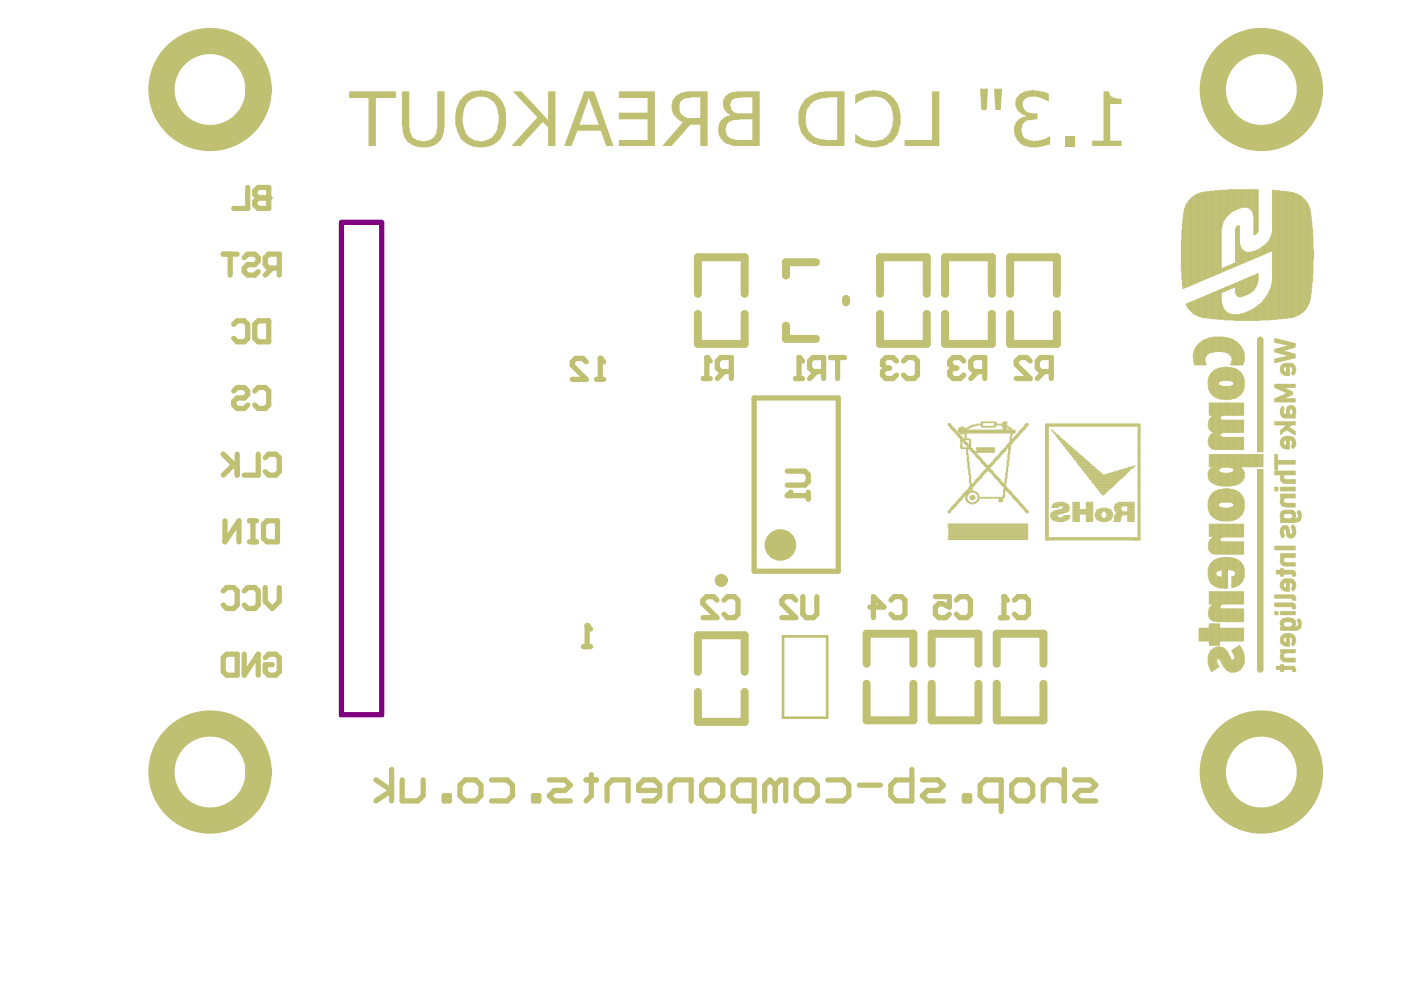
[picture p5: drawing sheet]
<svg xmlns="http://www.w3.org/2000/svg" width="297mm" height="210mm" viewBox="0 0 297 210" stroke-linecap="round" stroke-linejoin="round" font-family="sans-serif">
<path d="M72.4 47.1h8.5v104.5h-8.5z" fill="none" stroke="#800080" stroke-width="1.1"/>
<g fill="none" stroke="#c0c073" stroke-width=".21">
<path d="M250.5 50.8v6.6M250.6 48.8v10.4M250.7 47.5v13.1M250.8 46.3v14.9M250.9 45.4v15.7M251 44.6v16.5M251.2 44.2v16.8M251.3 44v17M251.4 43.6v17.4M251.5 43.4v17.5M251.6 43.2v17.7M251.7 43v17.8"/>
<path d="M251.8 42.8v18M252 42.7v18.1M252.1 42.5v18.2M252.2 42.4v18.3M252.3 42.3v18.3M252.4 42.1v18.5M252.5 42v18.4M252.6 41.9v18.5M252.8 41.8v18.6M252.9 41.8v18.5M253 41.7v18.6M253.1 41.6v18.6"/>
<path d="M253.2 41.5v18.7M253.3 41.5v18.6M253.4 41.3v18.8M253.5 41.3v18.8M253.7 41.2v18.8M253.8 41.2v18.8M253.9 41.1v18.8M254 41.1v18.8M254.1 41v18.8M254.2 41v18.8M254.3 41v18.8M254.5 40.9v18.7"/>
<path d="M254.6 40.9v18.7M254.7 40.9v18.6M254.8 40.9v18.6M254.9 40.8v18.6M255 40.8v18.6M255.1 40.8v18.6M255.3 40.8v18.5M255.4 40.8v18.5M255.5 40.7v18.5M255.6 40.7v18.5M255.7 40.7v18.4M255.8 40.7v18.4"/>
<path d="M255.9 40.7v18.4M256.1 40.7v18.3M256.2 40.7v18.3M256.3 40.7v18.1M256.4 40.7v18.1M256.5 40.5v18.3M256.6 40.5v18.2M256.7 40.5v18.2M256.8 40.5v18.1M257 40.5v18.1M257.1 40.5v18M257.2 40.5v18"/>
<path d="M257.3 40.5v18M257.4 40.5v17.9M257.5 40.4v18M257.6 40.4v17.9M257.8 40.4v17.9M257.9 40.4v17.8M258 40.4v17.8M258.1 40.4v17.8M258.2 40.4v17.7M258.3 40.4v17.7M258.4 40.4v17.5M258.6 40.4v17.5"/>
<path d="M258.7 40.4v17.4M258.8 40.4v17.4M258.9 40.3v17.5M259 40.3v8.2M259 56.9v.8M259.1 40.3v7.6M259.1 56.9v.8M259.2 40.3v7.2M259.2 56.9v.7M259.4 40.3v6.8M259.4 56.8v.8M259.5 40.3v6.6"/>
<path d="M259.5 56.8v.7M259.6 40.3v6.4M259.6 56.7v.8M259.7 40.3v6.2M259.7 56.7v.8M259.8 40.3v6M259.8 56.6v.8M259.9 40.3v5.8M259.9 56.6v.8M260 40.3v5.7M260 56.6v.7M260.1 40.3v5.6"/>
<path d="M260.1 56.5v.8M260.3 40.3v5.5M260.3 56.5v.6M260.4 40.3v5.4M260.4 56.3v.8M260.5 40.3v5.2M260.5 56.3v.8M260.6 40.2v5.2M260.6 56.2v.8M260.7 40.2v5.1M260.7 56.2v.8M260.8 40.2v5"/>
<path d="M260.8 56.2v.7M260.9 40.2v4.9M260.9 56.1v.8M261.1 40.2v4.8M261.1 56.1v.8M261.2 40.2v4.8M261.2 56v.8M261.3 40.2v4.7M261.3 56v.8M261.4 40.2v4.6M261.4 55.9v.8M261.5 40.2v4.6"/>
<path d="M261.5 55.9v.8M261.6 40.2v4.4M261.6 55.9v.7M261.7 40.2v4.4M261.7 55.8v.8M261.9 40.2v4.3M261.9 55.8v.8M262 40.2v4.3M262 48.5v8M262 60v2.1M262.1 40.2v4.2M262.1 48.2v8.3"/>
<path d="M262.1 60v2.4M262.2 40.2v4.2M262.2 48v8.3M262.2 60v2.6M262.3 40.2v4.1M262.3 47.9v8.4M262.3 59.9v2.8M262.4 40.2v4.1M262.4 47.9v8.3M262.4 59.9v2.9M262.5 40.2v4.1M262.5 47.8v8.4"/>
<path d="M262.5 59.8v3M262.7 40.2v4M262.7 47.8v8.4M262.7 59.8v3.1M262.8 40.2v4M262.8 47.9v8.2M262.8 59.6v3.3M262.9 40.2v3.9M262.9 51.6v4.5M262.9 59.6v3.3M263 40.2v3.9M263 52.1v3.9"/>
<path d="M263 59.6v3.3M263.1 40.2v3.9M263.1 52.5v3.5M263.1 59.5v3.4M263.2 40.2v3.9M263.2 52.7v3.2M263.2 59.5v3.4M263.3 40.2v3.8M263.3 52.8v3.1M263.3 59.4v3.4M263.4 40.2v3.8M263.4 52.9v3"/>
<path d="M263.4 59.4v3.4M263.6 40.2v3.8M263.6 53.1v2.7M263.6 59.3v3.5M263.7 40.2v3.8M263.7 53.2v2.6M263.7 59.3v3.4M263.8 40.2v3.8M263.8 53.3v2.4M263.8 59.3v3.4M263.9 40.2v3.8M263.9 53.3v2.4"/>
<path d="M263.9 59.2v3.5M264 40.2v3.8M264 53.4v2.2M264 59.2v3.4M264.1 40.2v3.8M264.1 53.4v2.2M264.1 59.1v3.5M264.2 40.2v3.8M264.2 53.5v2.1M264.2 59.1v3.4M264.4 40.2v3.8M264.4 53.5v1.9"/>
<path d="M264.4 59v3.5M264.5 40.2v3.8M264.5 53.5v1.9M264.5 59v3.5M264.6 40.2v3.9M264.6 53.5v1.8M264.6 59v3.4M264.7 40.2v3.9M264.7 53.5v1.8M264.7 58.8v3.5M264.8 40.2v3.9M264.8 53.5v1.7"/>
<path d="M264.8 58.8v3.5M264.9 40.2v4M264.9 53.5v1.7M264.9 58.7v3.4M265 40.2v4.1M265 53.5v1.7M265 58.7v3.4M265.2 40.2v4.2M265.2 53.5v1.6M265.2 58.6v3.4M265.3 40.2v4.3M265.3 53.4v1.7"/>
<path d="M265.3 58.6v3.3M265.4 40.2v4.4M265.4 53.4v1.6M265.4 58.6v3.3M265.5 40.2v4.7M265.5 53.4v1.6M265.5 58.5v3.3M265.6 40.2v5M265.6 53.4v1.6M265.6 58.5v3.2M265.7 40.2v5.6M265.7 53.3v1.6"/>
<path d="M265.7 58.4v3.2M265.8 40.2v9.6M265.8 53.3v1.6M265.8 58.4v3.1M266 40.2v9.6M266 53.3v1.5M266 58.4v2.9M266.1 40.2v9.6M266.1 53.2v1.6M266.1 58.3v2.8M266.2 40.2v9.4M266.2 53.2v1.4"/>
<path d="M266.2 58.3v2.7M266.3 40.2v9.4M266.3 53.2v1.4M266.3 58.2v2.6M266.4 40.2v9.3M266.4 53.1v1.5M266.4 58.2v2.5M266.5 40.2v9.2M266.5 53.1v1.4M266.5 58.1v2.2M266.6 40.2v9M266.6 52.9v1.6"/>
<path d="M266.6 58.1v1.9M266.7 40.2v8.8M266.7 52.9v1.5M266.7 58.1v1.3M266.9 52.8v1.6M267 52.8v1.5M267.1 52.7v1.6M267.2 52.6v1.7M267.3 52.6v1.6M267.4 52.5v1.7M267.5 52.4v1.7M267.7 52.4v1.7"/>
<path d="M267.8 52.3v1.7M267.9 52.1v1.9M268 52v2M268.1 52v1.8M268.2 51.9v1.9M268.3 51.8v1.9M268.5 51.7v2M268.6 51.6v2M268.7 51.5v2.1M268.8 51.2v2.4M268.9 51.1v2.4M269 51v2.5"/>
<path d="M269.1 50.8v2.6M269.3 50.5v2.9M269.4 50.3v3M269.5 50.1v3.2M269.6 49.8v3.5M269.7 49.2v4M269.7 59.6v8.1M269.8 40.3v27.4M269.9 40.3v27.4M270 40.3v27.4M270.2 40.4v27.3M270.3 40.4v27.3"/>
<path d="M270.4 40.4v27.3M270.5 40.4v27.3M270.6 40.4v27.3M270.7 40.4v27.3M270.8 40.4v27.2M271 40.4v27.2M271.1 40.4v27.2M271.2 40.4v27.2M271.3 40.4v27.2M271.4 40.5v27.1M271.5 40.5v27.1M271.6 40.5v27.1"/>
<path d="M271.8 40.5v27.1M271.9 40.5v27.1M272 40.5v27M272.1 40.5v27M272.2 40.5v27M272.3 40.5v27M272.4 40.5v27M272.6 40.7v26.8M272.7 40.7v26.8M272.8 40.7v26.8M272.9 40.7v26.8M273 40.7v26.8"/>
<path d="M273.1 40.7v26.7M273.2 40.7v26.7M273.4 40.7v26.7M273.5 40.8v26.6M273.6 40.8v26.6M273.7 40.8v26.6M273.8 40.8v26.6M273.9 40.8v26.5M274 40.8v26.5M274.1 40.9v26.4M274.3 40.9v26.4M274.4 40.9v26.2"/>
<path d="M274.5 41v26.1M274.6 41v26.1M274.7 41v26M274.8 41.1v25.9M274.9 41.1v25.8M275.1 41.1v25.8M275.2 41.2v25.7M275.3 41.3v25.5M275.4 41.3v25.4M275.5 41.5v25.2M275.6 41.5v25.1M275.7 41.6v25"/>
<path d="M275.9 41.7v24.8M276 41.7v24.6M276.1 41.8v24.4M276.2 41.9v24.3M276.3 42v24.1M276.4 42.1v23.9M276.5 42.3v23.6M276.7 42.4v23.4M276.8 42.5v23.2M276.9 42.6v22.8M277 42.7v22.6M277.1 42.9v22.3"/>
<path d="M277.2 43.2v21.8M277.3 43.3v21.5M277.4 43.5v21M277.6 43.8v20.5M277.7 44.1v19.9M277.8 44.5v19.1M277.9 45.1v18M278 46v16.1M278.1 47v14M278.2 48.4v11.4M278.4 50v8.2M278.5 53.1v1.9"/>
<path d="M251.5 64.5v.1M251.6 64.4v.5M251.7 64.4v.7M251.8 64.3v1M252 64.3v1.1M252.1 64.2v1.4M252.2 64.2v1.5M252.3 64.2v1.6M252.4 64.1v1.8M252.5 64.1v1.9M252.6 64v2.1M252.8 64v2.2"/>
<path d="M252.9 63.8v2.5M253 63.8v2.7M253 75.3v.6M253.1 63.8v2.7M253.1 74.6v2.2M253.2 63.7v2.9M253.2 74.3v2.8M253.3 63.7v3M253.3 74v3.4M253.4 63.6v3.1M253.4 73.7v3.7M253.5 63.6v3.2"/>
<path d="M253.5 73.6v3.8M253.7 63.5v3.3M253.7 73.4v4M253.8 63.5v3.4M253.8 73.3v4.1M253.9 63.5v3.4M253.9 73.2v4.2M254 63.4v3.6M254 73.1v4.3M254.1 63.4v3.6M254.1 72.9v4.5M254.2 63.3v3.8"/>
<path d="M254.2 72.8v4.6M254.3 63.3v3.8M254.3 72.7v4.7M254.5 63.2v3.9M254.5 72.6v4.8M254.6 63.2v3.9M254.6 72.6v4.8M254.7 63.2v4.1M254.7 72.5v4.9M254.8 63.1v4.2M254.8 72.4v5M254.9 63.1v4.2"/>
<path d="M254.9 72.3v5.1M255 62.9v4.4M255 72.3v5.1M255.1 62.9v4.5M255.1 72.1v5.3M255.3 62.9v4.5M255.3 72.1v5.3M255.4 62.8v4.6M255.4 72v5.4M255.5 62.8v4.6M255.5 72v5.4M255.6 62.7v4.7"/>
<path d="M255.6 71.9v3.9M255.6 76.8v.6M255.7 62.7v4.7M255.7 71.9v3.7M255.7 77.1v.3M255.8 62.6v4.8M255.8 71.9v3.4M255.9 62.6v4.9M255.9 71.8v3.4M256.1 62.6v4.9M256.1 71.8v3.3M256.2 62.5v5"/>
<path d="M256.2 71.7v3.3M256.3 62.5v5M256.3 71.7v3.3M256.3 80v2.6M256.4 62.4v5.1M256.4 71.7v3.2M256.4 79.8v3M256.5 62.4v5.1M256.5 71.7v3.2M256.5 79.5v3.6M256.6 62.3v5.2M256.6 71.6v3.2"/>
<path d="M256.6 79.3v4M256.7 62.3v5.2M256.7 71.6v3.2M256.7 79.2v4.2M256.8 62.3v5.2M256.8 71.6v3.2M256.8 79.1v4.4M257 62.1v5.5M257 71.6v3M257 79v4.7M257.1 62.1v5.5M257.1 71.6v3"/>
<path d="M257.1 78.9v4.8M257.2 62v5.6M257.2 71.6v3M257.2 78.7v5.2M257.3 62v5.6M257.3 71.5v3.1M257.3 78.6v5.4M257.4 61.9v5.7M257.4 71.5v3.1M257.4 78.5v5.6M257.5 61.9v5.7M257.5 71.5v3.1"/>
<path d="M257.5 78.5v5.6M257.6 61.9v5.7M257.6 71.5v3M257.6 78.4v5.8M257.8 61.8v5.8M257.8 71.5v3M257.8 78.3v6M257.9 61.8v5.8M257.9 71.5v3M257.9 78.3v6M258 61.7v5.9M258 71.5v3"/>
<path d="M258 78.3v6M258.1 61.7v6M258.1 71.5v3M258.1 78.2v6.2M258.2 61.6v6.1M258.2 71.5v3M258.2 78.2v6.2M258.3 61.6v6.1M258.3 71.5v3M258.3 78.1v6.4M258.4 61.6v6.1M258.4 71.5v3"/>
<path d="M258.4 78.1v2.9M258.6 61.5v6.2M258.6 71.5v3M258.6 78.1v2.8M258.7 61.5v6.2M258.7 71.5v3M258.7 78.1v2.8M258.8 61.3v6.4M258.8 71.5v3M258.8 77.9v2.9M258.9 61.3v6.4M258.9 71.5v3"/>
<path d="M258.9 77.9v2.9M259 61.2v.8M259 64v3.7M259 71.5v3M259 77.9v2.9M259.1 61.2v.8M259.1 64.5v3.2M259.1 71.5v3M259.1 77.9v2.8M259.2 61.2v.7M259.2 65v2.7M259.2 71.5v3.1"/>
<path d="M259.2 77.9v2.8M259.4 61.1v.8M259.4 65.2v2.5M259.4 71.5v3.1M259.4 77.9v2.8M259.5 61.1v.7M259.5 65.4v2.3M259.5 71.5v3.1M259.5 77.9v2.8M259.6 61v.8M259.6 65.7v2.1M259.6 71.6v3"/>
<path d="M259.6 77.9v2.8M259.7 61v.8M259.7 65.8v2M259.7 71.6v3M259.7 77.8v2.9M259.8 60.9v.8M259.8 65.9v1.9M259.8 71.6v3.2M259.8 77.8v2.9M259.9 60.9v.8M259.9 66v1.8M259.9 71.6v3.2"/>
<path d="M259.9 77.8v2.9M260 60.9v.7M260 66.1v1.7M260 71.6v3.2M260 77.8v2.9M260.1 60.8v.8M260.1 66.2v1.6M260.1 71.6v3.3M260.1 77.8v2.9M260.3 60.8v.7M260.3 66.3v1.5M260.3 71.7v3.2"/>
<path d="M260.3 77.8v2.9M260.4 60.7v.8M260.4 66.3v1.5M260.4 71.7v3.3M260.4 77.9v2.8M260.5 60.7v.8M260.5 66.5v1.3M260.5 71.7v3.3M260.5 77.9v2.8M260.6 60.7v.6M260.6 66.5v1.3M260.6 71.7v3.4"/>
<path d="M260.6 77.9v2.8M260.7 60.6v.7M260.7 66.6v1.2M260.7 71.8v3.4M260.7 77.9v2.8M260.8 60.6v.6M260.8 66.6v1.2M260.8 71.8v3.5M260.8 77.9v2.9M260.9 60.4v.8M260.9 66.6v1.2M260.9 71.8v3.6"/>
<path d="M260.9 77.1v.3M260.9 77.9v2.9M261.1 60.4v.7M261.1 66.7v1.1M261.1 71.9v3.8M261.1 76.9v.5M261.1 77.9v2.9M261.2 60.3v.8M261.2 66.7v1.1M261.2 71.9v4.1M261.2 76.5v.9M261.2 77.9v2.9"/>
<path d="M261.3 60.3v.8M261.3 66.7v1.1M261.3 71.9v5.5M261.3 78.1v2.8M261.4 60.3v.7M261.4 66.7v1.1M261.4 72v5.4M261.4 78.1v2.9M261.5 60.2v.8M261.5 66.7v1.1M261.5 72v5.4M261.5 78.1v3"/>
<path d="M261.6 60.2v.7M261.6 66.7v1.1M261.6 72.1v5.3M261.6 78.1v6.4M261.7 60.1v.8M261.7 66.7v1.2M261.7 72.3v5.1M261.7 78.2v6.2M261.9 60.1v.8M261.9 66.8v1.1M261.9 72.3v5.1M261.9 78.2v6.2"/>
<path d="M262 66.8v1.1M262 72.4v5M262 78.2v6.2M262.1 66.7v1.2M262.1 72.4v5M262.1 78.3v6M262.2 66.7v1.2M262.2 72.5v4.9M262.2 78.3v6M262.3 66.7v1.2M262.3 72.6v4.8M262.3 78.4v5.8"/>
<path d="M262.4 66.7v1.2M262.4 72.7v4.7M262.4 78.4v5.8M262.5 66.7v1.2M262.5 72.8v4.6M262.5 78.5v5.6M262.7 66.7v1.2M262.7 72.9v4.5M262.7 78.6v5.4M262.8 66.7v1.2M262.8 73.1v4.3M262.8 78.7v5.2"/>
<path d="M262.9 66.7v1.2M262.9 73.2v4.2M262.9 78.7v5.2M263 66.6v1.3M263 73.3v4.1M263 78.9v4.8M263.1 66.6v1.3M263.1 73.4v4M263.1 79v4.6M263.2 66.6v1.3M263.2 73.6v3.8M263.2 79.2v4.2"/>
<path d="M263.3 66.6v1.3M263.3 73.7v3.7M263.3 79.3v4M263.4 66.5v1.4M263.4 74v3.4M263.4 79.4v3.8M263.6 66.5v1.4M263.6 74.2v3.1M263.6 79.6v3.3M263.7 66.5v1.4M263.7 74.4v2.5M263.7 80v2.6"/>
<path d="M263.8 66.3v1.6M263.8 74.9v1.7M263.9 66.3v1.6M264 66.3v1.6M264.1 66.2v1.7M264.2 66.2v1.7M264.4 66.1v1.8M264.5 66.1v1.8M264.6 66.1v1.8M264.7 66v1.9M264.8 66v1.9M264.9 65.9v2"/>
<path d="M265 65.9v2M265.2 65.8v2.1M265.3 65.8v2.1M265.4 65.7v2.2M265.5 65.7v2.2M265.6 65.6v2.3M265.7 65.4v2.5M265.8 65.4v2.5M266 65.3v2.6M266.1 65.3v2.6M266.2 65.2v2.7M266.3 65.1v2.8"/>
<path d="M266.4 65v2.9M266.5 65v2.9M266.6 64.9v3M266.6 71.8v24M266.7 64.8v3.1M266.7 71.7v24.1M266.9 64.6v3.3M266.9 71.6v24.2M267 64.5v3.4M267 71.5v24.3M267.1 64.5v3.4M267.1 71.5v24.3"/>
<path d="M267.2 64.4v3.4M267.2 71.5v24.3M267.3 64.3v3.5M267.3 71.5v24.3M267.4 64.2v3.6M267.4 71.5v24.3M267.5 64.1v3.7M267.5 71.6v24.2M267.7 64v3.8M267.7 71.7v24.1M267.8 63.8v4M267.8 71.8v24"/>
<path d="M267.9 63.6v4.2M268 63.5v4.3M268.1 63.4v4.4M268.2 63.3v4.5M268.3 63.1v4.7M268.5 62.9v4.9M268.6 62.7v5.1M268.7 62.6v5.2M268.8 62.4v5.4M268.9 62.1v5.7M269 61.9v5.9M269.1 61.7v6.1"/>
<path d="M269.3 61.5v6.3M269.4 61.1v6.6M269.5 60.8v6.9M269.6 60.3v7.4M270.3 71.8v.8M270.3 74.1v.5M270.3 76.1v.8M270.4 71.8v.8M270.4 74.1v.5M270.4 76.1v.8M270.5 71.8v.8M270.5 74v.6"/>
<path d="M270.5 76.1v.8M270.6 71.8v.8M270.6 74v.8M270.6 76v.8M270.7 71.9v.8M270.7 74v.8M270.7 76v.8M270.8 71.9v.8M270.8 74v.8M270.8 76v.8M271 71.9v.8M271 73.9v.9"/>
<path d="M271 76v.8M271.1 71.9v.8M271.1 73.9v1M271.1 76v.7M271.2 72v.7M271.2 73.9v1M271.2 75.9v.8M271.3 72v.8M271.3 73.9v1M271.3 75.9v.8M271.4 72v.8M271.4 73.7v1.2"/>
<path d="M271.4 75.9v.8M271.4 78.3v.1M271.5 72v.8M271.5 73.7v1.3M271.5 75.9v.7M271.5 77.7v1.2M271.6 72.1v.7M271.6 73.7v1.3M271.6 75.8v.8M271.6 77.5v1.6M271.8 72.1v.8M271.8 73.6v1.4"/>
<path d="M271.8 75.8v.8M271.8 77.4v1.8M271.9 72.1v.8M271.9 73.6v1.5M271.9 75.8v.8M271.9 77.3v2M272 72.1v.8M272 73.6v.7M272 74.4v.7M272 75.8v.7M272 77.3v2.1M272.1 72.3v.6"/>
<path d="M272.1 73.6v.7M272.1 74.4v.7M272.1 75.8v.7M272.1 77.1v2.3M272.2 72.3v.6M272.2 73.5v.8M272.2 74.4v.7M272.2 75.7v.8M272.2 77.1v.8M272.2 78.6v.9M272.3 72.3v.8M272.3 73.5v.7"/>
<path d="M272.3 74.5v.7M272.3 75.7v.8M272.3 77v.8M272.3 78.7v.8M272.4 72.3v.8M272.4 73.5v.7M272.4 74.5v.7M272.4 75.7v.7M272.4 77v.8M272.4 78.9v.6M272.6 72.4v.7M272.6 73.5v.7"/>
<path d="M272.6 74.5v.7M272.6 75.7v.7M272.6 77v.7M272.6 78.9v.7M272.7 72.4v.7M272.7 73.4v.8M272.7 74.5v.7M272.7 75.6v.8M272.7 77v.7M272.7 78.9v.7M272.8 72.4v.8M272.8 73.4v.7"/>
<path d="M272.8 74.6v.7M272.8 75.6v.8M272.8 77v2.6M272.9 72.4v.8M272.9 73.4v.7M272.9 74.6v.7M272.9 75.6v.6M272.9 77v2.6M273 72.5v.7M273 73.4v.7M273 74.6v.7M273 75.6v.6"/>
<path d="M273 77v2.6M273.1 72.5v.7M273.1 73.3v.7M273.1 74.6v.7M273.1 75.4v.8M273.1 77v2.6M273.2 72.5v.7M273.2 73.3v.7M273.2 74.8v1.4M273.2 77v2.6M273.4 72.5v1.5M273.4 74.8v1.3"/>
<path d="M273.4 77v2.6M273.5 72.6v1.4M273.5 74.8v1.3M273.5 77v.7M273.6 72.6v1.3M273.6 74.8v1.3M273.6 77v.7M273.7 72.6v1.3M273.7 74.9v1.2M273.7 77v.8M273.8 72.6v1.3M273.8 74.9v1.1"/>
<path d="M273.8 77v.8M273.8 79v.2M273.9 72.7v1.2M273.9 74.9v1.1M273.9 77v.9M273.9 78.9v.4M274 72.7v1M274 75v1M274 77.1v2.3M274.1 72.7v1M274.1 75v1M274.1 77.1v2.4"/>
<path d="M274.3 72.7v1M274.3 75v.9M274.3 77.3v2.2M274.4 72.8v.8M274.4 75v.9M274.4 77.4v2M274.5 72.8v.8M274.5 75.1v.8M274.5 77.5v1.8M274.6 72.8v.8M274.6 75.1v.8M274.6 77.7v1.4"/>
<path d="M274.7 78.1v.6M201 90.1h.6M201 89.9h.6M201.1 90.2h.7M201.1 89.8h.3M201.3 90.4h.6M201.4 90.7h.8M201.4 90.6h.7M201.6 90.9h.8M201.8 91h.7M201.9 91.2h.8M202.1 91.3h.7"/>
<path d="M202.2 91.5h.6M202.4 91.7h.6M202.5 91.8h.7M202.7 92h.6M202.8 92.3h.8M202.8 92.1h.7M203 92.4h.8M203.2 92.6h.7M203.2 91.5h12M203.2 91.3h12M203.2 91.2h12M203.2 91h1.8"/>
<path d="M203.3 92.8h.8M203.3 91.7h11.9M203.3 90.9h1.3M203.3 90.7h1.3M203.5 92.9h.6M203.5 91.8h11.7M203.6 94.9h2.4M203.6 94.8h.5M203.6 94.6h.3M203.6 94.5h.3M203.6 94.3h.3M203.6 94h.3"/>
<path d="M203.6 93.7h.3M203.6 93.5h1.1M203.6 93.4h1M203.6 93.2h2.2M203.6 93.1h1.9M203.6 92h.7M203.6 90.6h.7M203.8 95.1h2.3M203.8 94.2h.1M203.8 93.8h.1M204.3 93.8h.7M204.3 93.7h.6"/>
<path d="M204.4 94h.8M204.4 92h.5M204.6 94.2h.6M204.6 92.9h.3M204.6 92.8h.3M204.6 92.6h.3M204.6 92.4h.3M204.6 92.3h.3M204.6 92.1h.3M204.7 94.3h1.1M204.7 90.9h.7M204.9 96.4h.3"/>
<path d="M204.9 96.2h.3M204.9 96h.3M204.9 95.9h.3M204.9 95.7h.3M204.9 95.6h.3M204.9 95.4h.3M204.9 95.3h.3M204.9 94.5h.9M205 97.9h.5M205 97.8h.4M205 97.6h.4M205 97.5h.4"/>
<path d="M205 97.3h.4M205 97.1h.4M205 97h.4M205 96.8h.4M205 96.7h.4M205 96.5h.4M205 94.6h.8M205 90.7h.7M205.2 99.3h.3M205.2 99.2h.3M205.2 99h.3M205.2 98.9h.3"/>
<path d="M205.2 98.7h.3M205.2 98.6h.3M205.2 98.4h.3M205.2 98.2h.3M205.2 98.1h.3M205.2 94.8h.6M205.2 90.6h.8M205.4 100h.3M205.4 99.8h.3M205.4 99.6h.3M205.4 99.5h.3M205.5 95.3h.8"/>
<path d="M205.5 94.2h.3M205.5 94h.3M205.5 93.8h.3M205.5 93.7h.3M205.5 93.5h.3M205.5 93.4h.3M205.5 90.4h1M205.7 95.4h.8M205.8 95.6h.8M205.8 90.2h1.3M206 95.7h.8M206.1 95.9h.7"/>
<path d="M206.3 96h.6M206.3 90.1h2M206.5 96.2h.6M206.6 96.4h.6M206.8 96.7h.8M206.8 96.5h.6M206.9 96.8h.8M206.9 95.9h4M206.9 95.7h4M206.9 95.1h4M207.1 97h.8M207.1 95.6h3.8"/>
<path d="M207.1 95.4h3.8M207.1 95.3h3.8M207.1 94.9h3.8M207.1 89.9h1.2M207.2 97.1h.8M207.4 97.3h.8M207.6 97.5h.6M207.7 97.6h.6M207.9 97.8h.6M208 98.1h.8M208 97.9h.7M208 90.4h3.2"/>
<path d="M208 90.2h.3M208 89.8h.3M208 89.6h3.2M208 89.5h3.2M208.2 98.2h.8M208.2 90.6h.1M208.3 98.4h.8M208.5 100h.8M208.5 98.6h.8M208.5 90.6h2.2M208.7 99.8h.7M208.7 98.7h.7"/>
<path d="M208.8 99.6h1.4M208.8 98.9h1.4M209 99.5h1.1M209 99h1.1M209.1 99.3h.8M209.1 99.2h.8M209.6 99.8h.8M209.6 98.7h.8M209.8 100h.7M209.8 98.6h.7M209.9 98.4h.8M210.1 98.2h.8"/>
<path d="M210.2 98.1h.7M210.4 97.9h.6M210.5 97.8h.7M210.7 97.6h.6M210.7 97.5h.8M210.9 97.3h.7M210.9 90.6h.1M210.9 90.2h.3M210.9 90.1h2.5M210.9 89.9h1.5M210.9 89.8h.4M211 97.1h.8"/>
<path d="M211.2 97h.7M211.3 96.8h.8M211.5 96.7h.6M211.6 96.5h.7M211.8 96.4h.6M211.9 96.2h.7M211.9 96h.8M212.1 95.9h.8M212.3 95.7h.7M212.3 90.2h1.2M212.4 95.6h.8M212.6 95.4h.8"/>
<path d="M212.6 90.9h.8M212.6 90.7h.8M212.6 90.4h1.2M212.6 89.9h.9M212.6 89.8h.9M212.6 89.6h.8M212.7 95.3h.7M212.7 91h.8M212.7 90.6h1.3M212.7 89.5h.8M212.9 95.1h.6M213 94.9h.7"/>
<path d="M213.2 94.8h.6M213.4 100h.3M213.4 99.8h.3M213.4 99.6h.3M213.4 99.5h.3M213.4 99.3h.3M213.4 99.2h.3M213.4 99h.3M213.4 94.6h.9M213.4 94.5h.9M213.5 98.9h.3M213.5 98.7h.3"/>
<path d="M213.5 98.6h.3M213.5 98.4h.3M213.5 98.2h.3M213.5 98.1h.3M213.5 97.9h.3M213.5 97.8h.3M213.5 97.6h.5M213.5 94.3h.8M213.7 97.5h.3M213.7 97.3h.3M213.7 97.1h.3M213.7 97h.3"/>
<path d="M213.7 96.8h.3M213.7 96.7h.3M213.7 96.5h.3M213.7 96.2h.4M213.7 94.2h.8M213.7 90.7h.6M213.8 96.4h.2M213.8 96h.3M213.8 95.9h.3M213.8 95.7h.3M213.8 95.6h.3M213.8 95.4h.3"/>
<path d="M213.8 95.3h.3M213.8 95.1h.5M213.8 94.9h.3M213.8 94h.8M213.8 90.9h.7M214 94.8h.3M214 93.8h.8M214 93.7h.8M214.1 93.5h.8M214.1 93.4h1M214.1 93.2h.4M214.1 93.1h.4"/>
<path d="M214.1 92.9h.4M214.1 92.8h.4M214.1 92.6h.4M214.1 91h.4M214.3 92.4h.2M214.3 92.3h.3M214.3 92.1h.3M214.3 92h.3M214.6 93.2h.6M214.6 93.1h.8M214.8 92.9h.8M214.9 92.8h.8"/>
<path d="M215.1 92.6h.8M215.2 92.4h.8M215.4 92.3h.6M215.6 92.1h.6M215.7 92h.6M215.9 91.8h.6M216 91.7h.7M216 91.5h.8M216.2 91.3h.8M216.3 91.2h.8M216.5 91h.8M216.7 90.9h.7"/>
<path d="M216.8 90.7h.6M217 90.6h.6M217.1 90.4h.7M217.3 90.2h.6M217.3 90.1h.8M217.4 89.9h.7M217.6 89.8h.3M221.7 97.9h.6M221.7 97.7h.6M221.7 94.4h.6M221.7 94.3h.6M221.7 94.1h.6"/>
<path d="M221.7 90.7h.6M221.7 90.5h.6M221.7 99.9h.6M221.7 99.8h.6M221.7 99.6h.6M221.7 99.4h.6M221.7 99.3h.6M221.7 99.1h.6M221.7 99h.6M221.7 98.8h.6M221.7 98.7h.6M221.7 98.5h.6"/>
<path d="M221.7 98.3h.6M221.7 98.2h.6M221.7 98h.6M221.7 97.6h.6M221.7 97.4h.6M221.7 97.2h.6M221.7 97.1h.6M221.7 96.9h.6M221.7 96.8h.6M221.7 96.6h.6M221.7 96.5h.6M221.7 96.3h.6"/>
<path d="M221.7 96.2h.6M221.7 96h.6M221.7 95.8h.6M221.7 95.7h.6M221.7 95.5h.6M221.7 95.4h.6M221.7 95.2h.6M221.7 95.1h.6M221.7 94.9h.6M221.7 94.7h.6M221.7 94.6h.6M221.7 94h.6"/>
<path d="M221.7 93.8h.6M221.7 93.6h.6M221.7 93.5h.6M221.7 93.3h.6M221.7 93.2h.6M221.7 93h.6M221.7 92.9h.6M221.7 92.7h.6M221.7 92.5h.6M221.7 92.4h.6M221.7 92.2h.6M221.7 92.1h.6"/>
<path d="M221.7 91.9h.6M221.7 91.8h.6M221.7 91.6h.6M221.7 91.4h.6M221.7 91.3h.6M221.7 91.1h.6M221.7 91h.6M221.7 90.8h.6M221.7 90.4h20M221.7 90.2h20M221.7 90h20M221.7 89.9h20"/>
<path d="M222.9 91.1h.2M223.1 91.3h.1M223.2 91.6h.3M223.2 91.4h.2M223.4 91.8h.3M223.5 91.9h.4M223.7 92.1h.5M223.9 92.4h.6M223.9 92.2h.4M224 92.5h.6M224.2 92.7h.6M224.3 93h.8"/>
<path d="M224.3 92.9h.7M224.5 93.2h.8M224.6 93.3h1M224.8 93.6h1.1M224.8 93.5h.9M225 93.8h1M225.1 94h1.1M225.3 94.1h1.1M225.4 94.4h1.4M225.4 94.3h1.1M225.6 94.6h1.4M225.7 94.7h1.4"/>
<path d="M225.9 95.1h1.6M225.9 94.9h1.4M226 95.2h1.6M226.2 95.4h1.6M226.4 95.5h1.7M226.5 95.8h1.9M226.5 95.7h1.7M226.7 96h1.9M226.8 96.2h1.9M227 96.3h1.9M227.1 96.6h2.2M227.1 96.5h1.9"/>
<path d="M227.3 96.8h2.2M227.5 96.9h2.2M227.6 97.2h2.4M227.6 97.1h2.2M227.8 97.4h2.3M227.9 97.6h2.4M228.1 97.7h2.5M228.2 97.9h2.6M228.2 98h2.7M228.4 98.2h2.7M228.6 98.3h2.6M228.7 98.7h2.8"/>
<path d="M228.7 98.5h2.7M228.9 98.8h3M229 99h3M229.2 99.1h3M229.3 99.4h3.2M229.3 99.3h3M229.5 99.6h3.1M229.7 99.8h3.1M229.8 99.9h3.3M236.6 99.9h2.8M237.2 99.8h2.3M237.7 99.6h2"/>
<path d="M238.1 99.4h1.8M238.8 99.3h1.4M239.2 99.1h1.1M239.9 99h.6M240.3 98.8h.3M241.3 97.9h.4M241.3 97.7h.4M241.3 94.4h.4M241.3 94.3h.4M241.3 94.1h.4M241.3 90.7h.4M241.3 90.5h.5"/>
<path d="M241.3 99.9h.4M241.3 99.8h.4M241.3 99.6h.4M241.3 99.4h.4M241.3 99.3h.4M241.3 99.1h.4M241.3 99h.4M241.3 98.8h.4M241.3 98.7h.4M241.3 98.5h.4M241.3 98.3h.4M241.3 98.2h.4"/>
<path d="M241.3 98h.4M241.3 97.6h.4M241.3 97.4h.4M241.3 97.2h.4M241.3 97.1h.4M241.3 96.9h.4M241.3 96.8h.4M241.3 96.6h.4M241.3 96.5h.4M241.3 96.3h.4M241.3 96.2h.4M241.3 96h.4"/>
<path d="M241.3 95.8h.4M241.3 95.7h.4M241.3 95.5h.4M241.3 95.4h.4M241.3 95.2h.4M241.3 95.1h.4M241.3 94.9h.4M241.3 94.7h.4M241.3 94.6h.4M241.3 94h.4M241.3 93.8h.4M241.3 93.6h.4"/>
<path d="M241.3 93.5h.4M241.3 93.3h.4M241.3 93.2h.4M241.3 93h.4M241.3 92.9h.4M241.3 92.7h.4M241.3 92.5h.4M241.3 92.4h.4M241.3 92.2h.4M241.3 92.1h.4M241.3 91.9h.4M241.3 91.8h.4"/>
<path d="M241.3 91.6h.4M241.3 91.4h.4M241.3 91.3h.4M241.3 91.1h.4M241.3 91h.4M241.3 90.8h.4M256.2 80.4v1.7M256.2 89.8v.5M256.2 93.3v.7M256.3 89.2v1.6M256.3 92.8v1.6M256.3 99.9v1.7"/>
<path d="M256.4 85.4v2.7M256.4 89v2M256.4 92.6v2.1M256.4 96.4v2.6M256.4 99.7v2.1M256.5 85.4v2.7M256.5 88.7v2.4M256.5 92.4v2.4M256.5 96.4v2.6M256.5 99.5v2.4M256.6 85.4v2.7M256.6 88.6v2.6"/>
<path d="M256.6 92.3v2.6M256.6 96.4v2.6M256.6 99.4v2.6M256.7 85.4v2.7M256.7 88.5v2.9M256.7 92.2v2.8M256.7 96.4v2.6M256.7 99.3v2.9M256.8 85.4v2.7M256.8 88.4v3.1M256.8 92v3.1M256.8 96.4v2.6"/>
<path d="M256.8 99.2v3.1M257 85.4v2.7M257 88.3v3.3M257 91.9v3.2M257 96.4v2.6M257 99.1v3.3M257.1 85.4v2.7M257.1 88.2v3.4M257.1 91.8v3.4M257.1 96.4v6M257.2 85.4v6.2M257.2 91.8v3.4"/>
<path d="M257.2 96.4v6.1M257.3 85.4v9.8M257.3 96.4v6.1M257.4 85.4v9.9M257.4 96.4v6.2M257.5 85.4v9.9M257.5 96.4v6.2M257.6 85.4v9.9M257.6 96.4v6.3M257.8 85.4v9.9M257.8 96.4v6.3M257.9 85.4v9.9"/>
<path d="M257.9 96.4v6.4M258 85.4v9.9M258 96.4v6.4M258.1 85.4v9.9M258.1 96.4v6.4M258.2 85.4v9.9M258.2 96.4v6.4M258.3 85.4v9.9M258.3 96.4v6.5M258.4 81.6v2.9M258.4 85.4v9.9M258.4 96.4v3.1"/>
<path d="M258.4 99.8v3.1M258.6 81.7v2.8M258.6 85.4v9.9M258.6 96.4v3M258.6 100v2.9M258.7 81.7v2.8M258.7 85.4v9.9M258.7 96.4v2.9M258.8 81.8v2.8M258.8 85.4v3M258.8 88.9v3.1M258.8 92.5v2.8"/>
<path d="M258.8 96.4v2.8M258.9 81.8v2.8M258.9 85.4v2.9M258.9 89v2.9M258.9 92.6v2.7M258.9 96.4v2.8M259 81.8v2.8M259 85.4v2.8M259 89v2.8M259 92.6v2.7M259 96.4v2.8M259.1 81.9v2.7"/>
<path d="M259.1 85.4v2.8M259.1 89.1v2.7M259.1 92.6v2.7M259.1 96.4v2.7M259.2 81.9v2.7M259.2 85.4v2.7M259.2 89.1v2.7M259.2 92.7v2.6M259.2 96.4v2.7M259.4 81.9v2.7M259.4 85.4v2.7M259.4 89.1v2.6"/>
<path d="M259.4 92.7v2.6M259.4 96.4v2.7M259.5 81.9v2.7M259.5 85.4v2.7M259.5 89.1v2.6M259.5 92.7v2.6M259.5 96.4v2.7M259.6 81.9v2.7M259.6 85.4v2.7M259.6 89.1v2.6M259.6 92.7v2.6M259.6 96.4v2.7"/>
<path d="M259.7 81.9v2.7M259.7 85.4v2.7M259.7 89.1v2.6M259.7 92.7v2.6M259.7 96.4v2.7M259.8 81.9v2.9M259.8 85.4v2.7M259.8 89.1v2.6M259.8 92.7v2.6M259.8 96.4v2.7M259.9 81.9v2.9M259.9 85.4v2.7"/>
<path d="M259.9 89.1v2.6M259.9 92.7v2.6M259.9 96.4v2.7M260 81.9v2.9M260 85.4v2.7M260 89.1v2.6M260 92.7v2.6M260 96.4v2.7M260.1 81.9v2.9M260.1 85.4v2.7M260.1 89.1v2.6M260.1 92.7v2.6"/>
<path d="M260.1 96.4v2.7M260.3 81.9v2.7M260.3 85.4v2.7M260.3 89.1v2.6M260.3 92.7v2.6M260.3 96.4v2.7M260.4 81.9v2.7M260.4 85.4v2.7M260.4 89.1v2.6M260.4 92.7v2.6M260.4 96.4v2.7M260.5 81.9v2.7"/>
<path d="M260.5 85.4v2.7M260.5 89.1v2.6M260.5 92.7v2.6M260.5 96.4v2.7M260.6 81.9v2.7M260.6 85.4v2.7M260.6 89.1v2.6M260.6 92.7v2.6M260.6 96.4v2.7M260.7 81.9v2.7M260.7 85.4v2.7M260.7 89.1v2.6"/>
<path d="M260.7 92.7v2.6M260.7 96.4v2.7M260.8 81.9v2.7M260.8 85.4v2.7M260.8 89.1v2.6M260.8 92.7v2.6M260.8 96.4v2.7M260.9 81.8v2.8M260.9 85.4v2.7M260.9 89.1v2.6M260.9 92.7v2.6M260.9 96.4v2.8"/>
<path d="M261.1 81.8v2.8M261.1 85.4v2.7M261.1 89.1v2.6M261.1 92.7v2.6M261.1 96.4v2.8M261.2 81.8v2.8M261.2 85.4v2.7M261.2 89.1v2.6M261.2 92.7v2.6M261.2 96.4v2.8M261.3 81.7v2.8M261.3 85.4v2.7"/>
<path d="M261.3 89.1v2.6M261.3 92.7v2.6M261.3 96.4v2.9M261.4 81.7v2.8M261.4 85.4v2.7M261.4 89.1v2.6M261.4 92.7v2.6M261.4 96.4v2.9M261.4 100v2.9M261.5 81.5v3M261.5 85.4v2.7M261.5 89.1v2.6"/>
<path d="M261.5 92.7v2.6M261.5 96.4v3.1M261.5 99.9v3M261.6 85.4v2.7M261.6 89.1v2.6M261.6 92.7v2.6M261.6 96.4v6.5M261.7 85.4v2.7M261.7 89.1v2.6M261.7 92.7v2.6M261.7 96.4v6.4M261.9 85.4v2.7"/>
<path d="M261.9 89.1v2.6M261.9 92.7v2.6M261.9 96.4v6.4M262 85.4v2.7M262 89.1v2.6M262 92.7v2.6M262 96.4v6.4M262.1 85.4v2.7M262.1 89.1v2.6M262.1 92.7v2.6M262.1 96.4v6.4M262.2 85.4v2.7"/>
<path d="M262.2 89.1v2.6M262.2 92.7v2.6M262.2 96.4v6.3M262.3 85.4v2.7M262.3 89.1v2.6M262.3 92.7v2.6M262.3 96.4v6.3M262.4 85.4v2.7M262.4 89.1v2.6M262.4 92.7v2.6M262.4 96.4v6.3M262.5 85.4v2.7"/>
<path d="M262.5 89.1v2.6M262.5 92.7v2.6M262.5 96.4v6.2M262.7 85.4v2.7M262.7 89.1v2.6M262.7 92.7v2.6M262.7 96.4v6.2M262.8 85.4v2.7M262.8 89.1v2.6M262.8 92.7v2.6M262.8 96.4v6.1M262.9 85.4v2.7"/>
<path d="M262.9 89.1v2.6M262.9 92.7v2.6M262.9 96.4v6M263 85.4v2.7M263 89.1v2.6M263 92.7v2.6M263 96.4v2.6M263 99.1v3.3M263.1 85.4v2.7M263.1 89.1v2.6M263.1 92.7v2.6M263.1 96.4v2.6"/>
<path d="M263.1 99.2v3.1M263.2 85.4v2.7M263.2 89.1v2.6M263.2 92.7v2.6M263.2 96.4v2.6M263.2 99.2v3M263.3 85.4v2.7M263.3 89.1v2.6M263.3 92.7v2.6M263.3 96.4v2.6M263.3 99.3v2.7M263.4 85.4v2.7"/>
<path d="M263.4 89.1v2.6M263.4 92.7v2.6M263.4 96.4v2.6M263.4 99.5v2.4M263.6 85.4v2.7M263.6 89.1v2.6M263.6 92.7v2.6M263.6 96.4v2.6M263.6 99.7v2.1M263.7 85.4v2.7M263.7 89.1v2.6M263.7 92.7v2.6"/>
<path d="M263.7 96.4v2.6M263.7 99.9v1.7M263.8 80.3v2M263.8 96.4v2.6M263.9 96.4v2.6M264 96.4v2.6M264.1 96.4v2.6M264.2 96.4v2.6M264.4 96.4v2.6M264.5 96.4v2.6M264.6 96.4v2.6M264.7 96.4v2.6"/>
<path d="M264.8 96.4v2.6M264.9 96.4v2.6M265 96.4v2.6M265.2 96.4v2.6M265.3 96.4v2.6M265.4 96.4v2.6M265.5 96.4v2.6M265.6 96.4v2.6M265.7 96.4v2.6M265.8 96.4v2.6M266 96.4v2.6M266.1 96.4v2.6"/>
<path d="M266.2 96.4v2.6M266.3 96.4v2.6M266.4 96.4v2.6M266.5 96.4v2.6M266.6 96.4v2.6M266.6 99.5v42.7M266.7 96.4v2.6M266.7 99.5v42.8M266.9 96.4v2.6M266.9 99.5v42.9M267 96.4v2.6M267 99.5v43"/>
<path d="M267.1 96.4v2.6M267.1 99.5v43M267.2 96.4v2.6M267.2 99.5v43M267.3 96.4v2.6M267.3 99.5v43M267.4 96.4v2.6M267.4 99.5v43M267.5 96.4v2.6M267.5 99.5v42.9M267.7 96.4v2.6M267.7 99.5v42.8"/>
<path d="M267.8 96.4v2.6M267.8 99.5v42.7M270.3 81.5v.6M270.3 84.5v.7M270.3 89.4v.7M270.3 96.4v3.1M270.3 99.9v.8M270.4 81.5v.8M270.4 84.5v.7M270.4 89.4v.7M270.4 96.4v3.3M270.4 99.9v.8"/>
<path d="M270.5 81.5v.8M270.5 84.4v.8M270.5 89.4v.7M270.5 96.4v3.3M270.5 99.9v.8M270.6 81.5v.8M270.6 84.4v.8M270.6 89.4v.7M270.6 96.4v3.3M270.6 99.9v.8M270.7 81.5v.9M270.7 84.3v.9"/>
<path d="M270.7 89.4v.7M270.7 96.4v3.3M270.7 99.9v.8M270.8 81.5v.9M270.8 84.3v.9M270.8 89.4v.7M270.8 96.4v3.3M270.8 99.9v.8M271 81.5v1M271 84.3v.9M271 89.4v.7M271 97.6v.8"/>
<path d="M271 99.9v.8M271.1 81.5v1M271.1 84.2v1M271.1 89.4v.7M271.1 97.6v.8M271.1 99.9v.8M271.2 81.5v1.1M271.2 84.2v1M271.2 89.4v.7M271.2 97.6v.8M271.2 99.9v.8M271.3 81.5v1.1"/>
<path d="M271.3 84.1v1.1M271.3 89.4v.7M271.3 97.6v.8M271.3 99.9v.8M271.4 81.5v1.2M271.4 84.1v1.1M271.4 87.3v.1M271.4 89.4v.7M271.4 93.9v.1M271.4 97.6v.8M271.4 99.9v.8M271.5 81.5v1.2"/>
<path d="M271.5 84v1.2M271.5 86.7v1.2M271.5 89.4v.7M271.5 91.2v1M271.5 93.3v1.1M271.5 97.6v.8M271.5 99.9v.8M271.6 81.5v1.2M271.6 84v1.2M271.6 86.5v1.7M271.6 89.4v.7M271.6 91.1v.9"/>
<path d="M271.6 93.1v1.6M271.6 97.6v.8M271.6 99.9v.8M271.8 81.5v1.3M271.8 83.9v1.3M271.8 86.2v2.1M271.8 89.4v.7M271.8 91v.9M271.8 92.9v1.9M271.8 97.6v.8M271.8 99.9v2.3M271.9 81.5v1.3"/>
<path d="M271.9 83.9v1.3M271.9 86.1v2.3M271.9 89.4v.7M271.9 90.9v.9M271.9 92.8v2.1M271.9 97.6v.8M271.9 99.9v2.4M272 81.5v1.4M272 83.9v1.3M272 86.1v2.4M272 89.4v.7M272 90.9v.8"/>
<path d="M272 92.7v2.3M272 97.6v.8M272 99.9v2.5M272.1 81.5v1.4M272.1 83.7v1.5M272.1 86.4v.9M272.1 87.4v1.1M272.1 89.4v.7M272.1 90.8v.8M272.1 92.7v2.3M272.1 97.6v.8M272.1 99.9v2.5"/>
<path d="M272.2 81.5v.6M272.2 82.3v.8M272.2 83.7v.7M272.2 84.5v.7M272.2 86.5v.3M272.2 87.7v.8M272.2 89.4v.7M272.2 90.7v.8M272.2 92.6v.9M272.2 94.2v.9M272.2 97.6v.8M272.2 99.9v1"/>
<path d="M272.3 81.5v.6M272.3 82.3v.8M272.3 83.6v.8M272.3 84.5v.7M272.3 87.8v.8M272.3 89.4v.7M272.3 90.6v.9M272.3 92.6v.8M272.3 94.3v.8M272.3 97.6v.8M272.3 99.9v.8M272.4 81.5v.6"/>
<path d="M272.4 82.4v.8M272.4 83.6v.7M272.4 84.5v.7M272.4 87.8v.8M272.4 89.4v.7M272.4 90.4v1M272.4 92.6v.8M272.4 94.4v.7M272.4 97.6v.8M272.4 99.9v.8M272.6 81.5v.6M272.6 82.4v.8"/>
<path d="M272.6 83.5v.8M272.6 84.5v.7M272.6 87.8v.8M272.6 89.4v.7M272.6 90.3v.9M272.6 92.6v.7M272.6 94.4v.7M272.6 97.6v.8M272.6 99.9v.8M272.7 81.5v.6M272.7 82.5v.7M272.7 83.5v.7"/>
<path d="M272.7 84.5v.7M272.7 87.8v.8M272.7 89.4v.7M272.7 90.3v.8M272.7 92.5v.8M272.7 94.4v.8M272.7 97.6v.8M272.7 99.9v.8M272.8 81.5v.6M272.8 82.5v.8M272.8 83.4v.8M272.8 84.5v.7"/>
<path d="M272.8 86.7v1.9M272.8 89.4v1.7M272.8 92.5v2.7M272.8 97.6v.8M272.8 99.9v.8M272.9 81.5v.6M272.9 82.6v.7M272.9 83.4v.8M272.9 84.5v.7M272.9 86.4v2.2M272.9 89.4v1.8M272.9 92.5v2.7"/>
<path d="M272.9 97.6v.8M272.9 99.9v.8M273 81.5v.6M273 82.6v1.5M273 84.5v.7M273 86.2v2.4M273 89.4v1.8M273 92.5v2.7M273 97.6v.8M273 99.9v.8M273.1 81.5v.6M273.1 82.7v1.4"/>
<path d="M273.1 84.5v.7M273.1 86.1v2.5M273.1 89.4v2M273.1 92.5v2.7M273.1 97.6v.8M273.1 99.9v.8M273.2 81.5v.6M273.2 82.7v1.3M273.2 84.5v.7M273.2 86.1v2.5M273.2 89.4v2M273.2 92.5v2.7"/>
<path d="M273.2 97.6v.8M273.2 99.9v.8M273.4 81.5v.6M273.4 82.7v1.3M273.4 84.5v.7M273.4 86v2.6M273.4 89.4v1.2M273.4 90.7v.8M273.4 92.5v2.7M273.4 97.6v.8M273.4 99.9v.8M273.5 81.5v.6"/>
<path d="M273.5 82.8v1.1M273.5 84.5v.7M273.5 86v.8M273.5 87.9v.7M273.5 89.4v1M273.5 90.8v.8M273.5 92.5v.8M273.5 97.6v.8M273.5 99.9v.8M273.6 81.5v.6M273.6 82.8v1.1M273.6 84.5v.7"/>
<path d="M273.6 86v.7M273.6 87.9v.7M273.6 89.4v.9M273.6 90.8v.8M273.6 92.6v.7M273.6 97.6v.8M273.6 99.9v.8M273.7 81.5v.6M273.7 82.9v.8M273.7 84.5v.7M273.7 86v.7M273.7 87.9v.7"/>
<path d="M273.7 89.4v.8M273.7 90.9v.8M273.7 92.6v.7M273.7 97.6v.8M273.7 99.9v.8M273.8 81.5v.6M273.8 82.9v.8M273.8 84.5v.7M273.8 86v.7M273.8 87.9v.7M273.8 89.4v.7M273.8 90.9v.9"/>
<path d="M273.8 92.6v.8M273.8 94.5v.3M273.8 97.6v.8M273.8 99.9v.8M273.9 81.5v.6M273.9 83.1v.6M273.9 84.5v.7M273.9 86v.8M273.9 87.8v.8M273.9 89.4v.7M273.9 91v.8M273.9 92.6v.9"/>
<path d="M273.9 94.3v.6M273.9 97.6v.8M273.9 99.9v.8M274 81.5v.6M274 83.1v.5M274 84.5v.7M274 86v.9M274 87.7v.9M274 89.4v.7M274 91.1v.8M274 92.7v2.3M274 97.6v.8"/>
<path d="M274 99.9v.8M274.1 81.5v.6M274.1 84.5v.7M274.1 86v2.6M274.1 89.4v.7M274.1 91.1v.8M274.1 92.7v2.4M274.1 97.6v.8M274.1 99.9v.8M274.3 81.5v.6M274.3 84.5v.7M274.3 86.1v2.5"/>
<path d="M274.3 89.4v.7M274.3 91.2v.8M274.3 92.8v2.3M274.3 97.6v.8M274.3 99.9v.8M274.4 81.5v.6M274.4 84.5v.7M274.4 86.2v2.4M274.4 89.4v.7M274.4 91.2v1M274.4 92.9v2.1M274.4 97.6v.8"/>
<path d="M274.4 99.9v.8M274.5 81.5v.6M274.5 84.5v.7M274.5 86.4v2.2M274.5 89.4v.7M274.5 91.4v.8M274.5 93.1v1.7M274.5 97.6v.8M274.5 99.9v.8M274.6 81.5v.6M274.6 84.5v.7M274.6 86.5v2.1"/>
<path d="M274.6 89.4v.7M274.6 91.5v.8M274.6 93.3v1.4M274.6 97.6v.8M274.6 99.9v.8M274.7 86.8v.7M274.7 93.6v.7M201 114.4h16.9M201 111.7h16.9M201 111.6h16.9M201 111.1h16.9M201 108.6h.6"/>
<path d="M201 108.4h.6M201.1 114.2h16.8M201.1 114.1h16.8M201.1 113.9h16.8M201.1 113.8h16.8M201.1 113.6h16.8M201.1 113.4h16.8M201.1 113.3h16.8M201.1 113.1h16.8M201.1 113h16.8M201.1 112.8h16.8M201.1 112.7h16.8"/>
<path d="M201.1 112.5h16.8M201.1 112.3h16.8M201.1 112.2h16.8M201.1 112h16.8M201.1 111.9h16.8M201.1 111.4h16.8M201.1 111.2h16.8M201.1 108.7h.3M201.1 108.3h.7M201.3 108.1h.6M201.4 108h.7M201.6 107.8h.6"/>
<path d="M201.6 107.6h.8M201.8 107.5h.7M201.9 107.3h.8M202.1 107.2h.7M202.2 107h.6M202.4 106.9h.6M202.5 106.7h.7M202.7 106.5h.6M202.8 106.4h.7M202.8 106.2h.8M203 106.1h.8M203.2 105.9h.7"/>
<path d="M203.3 105.8h.8M203.5 105.6h.6M203.6 105.4h.7M203.8 105.3h.6M203.9 105.1h.7M204.1 105h.6M204.1 104.8h1.3M204.3 104.7h1.2M204.4 104.5h1.3M204.6 104.3h2.5M204.7 105.9h.5M204.7 105.8h.3"/>
<path d="M204.7 105.6h.3M204.7 105.4h.3M204.7 105.3h.3M204.7 105.1h.3M204.7 104.2h.8M204.9 106.2h.5M204.9 106.1h.3M204.9 105h.3M204.9 104h.6M205 106.4h.5M205 103.9h1.1M205.2 106.5h.6"/>
<path d="M205.2 103.7h.9M205.4 103.6h.7M205.4 103.4h.7M205.4 100.6h.3M205.4 100.4h.3M205.4 100.3h.3M205.4 100.1h.3M205.5 106.7h1.4M205.5 103.3h.8M205.5 102.3h.3M205.5 102.2h.3M205.5 102h.3"/>
<path d="M205.5 101.8h.3M205.5 101.7h.3M205.5 101.5h.3M205.5 101.4h.3M205.5 101.2h.3M205.5 101.1h.3M205.5 100.9h.3M205.5 100.7h.3M205.7 105.8h.9M205.7 105.6h1.1M205.7 105.4h1.1M205.7 105.3h.9"/>
<path d="M205.7 104.2h1.1M205.7 103.1h.8M205.7 102.9h.9M205.7 102.8h1.1M205.7 102.6h.3M205.7 102.5h.3M205.8 105.9h.7M205.8 105.1h.8M205.8 104h.3M206 106.9h.5M206.1 105h.2M206.1 102.6h.7"/>
<path d="M206.3 102.5h.6M206.5 106.5h.6M206.5 102.3h.6M206.6 104.5h.6M206.6 102.2h.6M206.8 106.4h.4M206.8 102h.6M206.8 101.8h.8M206.9 104.7h.5M206.9 101.7h.8M207.1 106.2h.3M207.1 106.1h.5"/>
<path d="M207.1 104.8h.3M207.1 101.5h.8M207.2 105.9h.4M207.2 105.8h.4M207.2 105.3h.4M207.2 105.1h.4M207.2 105h.4M207.2 101.4h.8M207.4 105.6h5.5M207.4 105.4h5.5M207.4 101.2h.8M207.6 101.1h.6"/>
<path d="M207.7 100.9h.6M207.9 100.7h.6M208 100.6h.7M208 100.4h.8M208.2 100.3h.8M208.3 100.1h.8M209.9 100.1h.8M210.1 100.3h.6M210.2 100.4h.7M210.4 100.6h.6M210.5 100.7h.7M210.7 101.1h.8"/>
<path d="M210.7 100.9h.6M210.9 101.2h.7M211 101.4h.8M211.2 101.5h.7M211.3 101.7h.8M211.5 101.8h.6M211.6 102h.7M211.8 106.4h.8M211.8 106.2h.8M211.8 106.1h.8M211.8 105.9h.8M211.8 105.8h.8"/>
<path d="M211.8 102.2h.6M211.9 102.5h.8M211.9 102.3h.7M212.1 102.6h1.1M212.3 102.8h.9M212.4 102.9h.8M212.6 105.1h.4M212.6 103.1h.8M212.7 105.3h.3M212.7 105h.3M212.7 104.8h.3M212.7 104.7h.3"/>
<path d="M212.7 104.5h.3M212.7 104.3h.3M212.7 104.2h.3M212.7 104h.5M212.7 103.9h.5M212.7 103.3h.7M212.9 103.7h.9M212.9 103.6h.8M212.9 103.4h.6M213 102.5h.4M213 102.3h.4M213 102.2h.4"/>
<path d="M213 102h.4M213 101.8h.4M213 101.7h.4M213 101.5h.4M213.2 101.4h.3M213.2 101.2h.3M213.2 101.1h.3M213.2 100.9h.3M213.2 100.7h.3M213.2 100.6h.3M213.2 100.4h.3M213.2 100.3h.3"/>
<path d="M213.4 104h.7M213.4 103.9h.6M213.4 100.1h.3M213.5 104.2h.8M213.7 104.3h.8M213.8 104.5h.8M214 104.7h.6M214.1 104.8h.7M214.3 105h.6M214.5 105.1h.6M214.6 105.4h.8M214.6 105.3h.6"/>
<path d="M214.8 105.6h.8M214.9 105.8h.8M215.1 105.9h.8M215.2 106.1h.8M215.4 106.2h.6M215.6 106.4h.6M215.7 106.5h.6M215.9 106.7h.6M216 107h.8M216 106.9h.7M216.2 107.2h.8M216.3 107.3h.8"/>
<path d="M216.5 107.5h.8M216.7 107.6h.6M216.8 107.8h.6M217 108h.6M217.1 108.1h.7M217.3 108.4h.8M217.3 108.3h.6M217.4 108.6h.7M217.6 108.7h.3M221.7 112.3h.6M221.7 112.1h.6M221.7 108.7h.6"/>
<path d="M221.7 108.5h.6M221.7 105.1h.6M221.7 104.9h.6M221.7 101.5h.6M221.7 101.3h.6M221.7 114.3h20.1M221.7 114.2h20.1M221.7 114h20M221.7 113.9h.6M221.7 113.7h.6M221.7 113.5h.6M221.7 113.4h.6"/>
<path d="M221.7 113.2h.6M221.7 113.1h.6M221.7 112.9h.6M221.7 112.8h.6M221.7 112.6h.6M221.7 112.4h.6M221.7 112h.6M221.7 111.8h.6M221.7 111.7h.6M221.7 111.5h.6M221.7 111.4h.6M221.7 111.2h.6"/>
<path d="M221.7 111h.6M221.7 110.9h.6M221.7 110.7h.6M221.7 110.6h.6M221.7 110.4h.6M221.7 110.3h.6M221.7 110.1h.6M221.7 109.9h.6M221.7 109.8h.6M221.7 109.6h.6M221.7 109.5h.6M221.7 109.3h.6"/>
<path d="M221.7 109.2h.6M221.7 109h.6M221.7 108.8h.6M221.7 108.4h.6M221.7 108.2h.6M221.7 108.1h.6M221.7 107.9h.6M221.7 107.7h.6M221.7 107.6h.6M221.7 107.4h.6M221.7 107.3h.6M221.7 107.1h.6"/>
<path d="M221.7 107h.6M221.7 106.8h.6M221.7 106.7h.6M221.7 106.5h.6M221.7 106.3h.6M221.7 106.2h.6M221.7 106h.6M221.7 105.9h.6M221.7 105.7h.6M221.7 105.6h.6M221.7 105.4h.6M221.7 105.2h.6"/>
<path d="M221.7 104.8h.6M221.7 104.6h.6M221.7 104.5h.6M221.7 104.3h.6M221.7 104.1h.6M221.7 104h.6M221.7 103.8h.6M221.7 103.7h.6M221.7 103.5h.6M221.7 103.4h.6M221.7 103.2h.6M221.7 103h.6"/>
<path d="M221.7 102.9h.6M221.7 102.7h.6M221.7 102.6h.6M221.7 102.4h.6M221.7 102.3h.6M221.7 102.1h.6M221.7 101.9h.6M221.7 101.8h.6M221.7 101.6h.6M221.7 101.2h.6M221.7 101h.6M221.7 100.9h.6"/>
<path d="M221.7 100.7h.6M221.7 100.5h.6M221.7 100.4h.6M221.7 100.2h.6M221.7 100.1h.6M221.7 114.5h20.1M222.8 109.6h1.5M222.8 109.5h1.4M222.8 109.3h1.4M222.8 109.2h1.5M222.8 109h2M222.9 108.7h3.1"/>
<path d="M222.9 109.9h3.8M222.9 109.8h3.9M222.9 108.8h2.5M222.9 107.6h1.4M223.1 108.5h3.3M223.1 110.1h3.4M223.1 107.4h1.4M223.1 107.3h3.6M223.1 107.1h3.4M223.2 110.3h3.2M223.2 107h3.3M223.4 108.4h3.1"/>
<path d="M223.4 106.8h2.8M223.5 110.4h2.5M223.7 108.2h3M223.7 106.7h2.3M224.2 110.6h1.4M224.2 106.5h1.4M224.3 108.1h2.4M225 107.9h1.7M225.3 109.6h1.5M225.3 107.7h1.4M225.4 109.5h1.4M225.4 107.6h1.3"/>
<path d="M225.4 107.4h1.3M225.6 109.3h1.2M227.5 108.7h4.2M227.5 108.5h4.2M227.5 110.6h1.4M227.5 110.4h1.4M227.5 110.3h1.4M227.5 110.1h1.4M227.5 109.9h1.4M227.5 109.8h1.4M227.5 109.6h1.4M227.5 109.5h1.4"/>
<path d="M227.5 109.3h1.4M227.5 109.2h1.4M227.5 109h4.2M227.5 108.8h4.2M227.5 108.4h4.2M227.5 108.2h4.2M227.5 108.1h4.2M227.5 107.9h1.4M227.5 107.7h1.4M227.5 107.6h1.4M227.5 107.4h1.4M227.5 107.3h1.4"/>
<path d="M227.5 107.1h1.4M227.5 107h1.4M227.5 106.8h1.4M227.5 106.7h1.4M227.5 106.5h1.4M229.8 100.1h3.5M230 100.2h3.4M230.1 100.4h3.5M230.3 110.6h1.4M230.3 110.4h1.4M230.3 110.3h1.4M230.3 110.1h1.4"/>
<path d="M230.3 109.9h1.4M230.3 109.8h1.4M230.3 109.6h1.4M230.3 109.5h1.4M230.3 109.3h1.4M230.3 109.2h1.4M230.3 107.9h1.4M230.3 107.7h1.4M230.3 107.6h1.4M230.3 107.4h1.4M230.3 107.3h1.4M230.3 107.1h1.4"/>
<path d="M230.3 107h1.4M230.3 106.8h1.4M230.3 106.7h1.4M230.3 106.5h1.4M230.3 100.5h3.4M230.4 100.9h8M230.4 100.7h8.2M230.6 101h7.7M230.8 101.2h7.3M230.9 101.5h6.9M230.9 101.3h7.1M231.1 101.6h6.4"/>
<path d="M231.2 101.8h6.1M231.4 101.9h5.8M231.5 102.3h5.4M231.5 102.1h5.5M231.7 102.4h5M231.9 102.6h4.7M232 102.7h4.4M232.2 109.5h1.4M232.2 109.3h1.2M232.2 109.2h1.2M232.2 109h1.2M232.2 108.8h1.4"/>
<path d="M232.2 103h3.9M232.2 102.9h4M232.3 108.7h1.3M232.3 108.5h1.4M232.3 109.8h1.4M232.3 109.6h1.3M232.3 103.2h3.6M232.5 110.1h3.1M232.5 109.9h3.1M232.5 108.4h3.1M232.5 108.2h3.1M232.5 103.4h3.3"/>
<path d="M232.6 110.3h2.9M232.6 108.1h2.9M232.6 103.7h2.7M232.6 103.5h3M232.8 103.8h2.3M233 110.4h2.1M233 107.9h2.1M233 104h2M233.1 104.1h1.7M233.3 104.5h1.2M233.3 104.3h1.4M233.4 110.6h1.3"/>
<path d="M233.4 107.7h1.3M233.4 104.6h1M233.6 104.8h.6M233.7 104.9h.4M234.4 108.5h1.4M234.4 109.8h1.4M234.5 108.7h1.3M234.5 109.6h1.3M234.5 109.5h1.4M234.5 108.8h1.4M234.5 100.5h4.3M234.7 109.3h1.2"/>
<path d="M234.7 109.2h1.2M234.7 109h1.2M235 100.4h3.9M235.6 100.2h3.5M236.1 110.6h1.4M236.1 100.1h3.1M236.2 110.4h1.3M236.2 110.3h1.3M236.2 110.1h1.5M236.2 109.9h1.5M236.2 109.8h1.5M236.2 109.6h1.5"/>
<path d="M236.2 109.5h1.6M236.2 108.1h1.5M236.2 107.9h1.5M236.2 107.7h1.5M236.2 107.6h1.5M236.2 107.4h1.8M236.2 107.3h4.3M236.4 109.3h1.6M236.4 109.2h4.1M236.4 108.4h1.7M236.4 108.2h1.4M236.4 107.1h4.1"/>
<path d="M236.4 107h4.1M236.6 108.5h3.9M236.6 109h3.9M236.6 106.8h3.9M236.7 108.7h3.8M236.7 108.8h3.8M236.9 106.7h3.6M237.2 106.5h3.3M239.1 110.6h1.4M239.1 110.4h1.4M239.1 110.3h1.4M239.1 110.1h1.4"/>
<path d="M239.1 109.9h1.4M239.1 109.8h1.4M239.1 109.6h1.4M239.1 109.5h1.4M239.1 109.3h1.4M239.1 108.4h1.4M239.1 108.2h1.4M239.1 108.1h1.4M239.1 107.9h1.4M239.1 107.7h1.4M239.1 107.6h1.4M239.1 107.4h1.4"/>
<path d="M241.3 112.3h.4M241.3 112.1h.4M241.3 108.7h.4M241.3 108.5h.4M241.3 105.1h.4M241.3 104.9h.4M241.3 101.5h.4M241.3 101.3h.4M241.3 113.9h.5M241.3 113.7h.4M241.3 113.5h.4M241.3 113.4h.4"/>
<path d="M241.3 113.2h.4M241.3 113.1h.4M241.3 112.9h.4M241.3 112.8h.4M241.3 112.6h.4M241.3 112.4h.4M241.3 112h.4M241.3 111.8h.4M241.3 111.7h.4M241.3 111.5h.4M241.3 111.4h.4M241.3 111.2h.4"/>
<path d="M241.3 111h.4M241.3 110.9h.4M241.3 110.7h.4M241.3 110.6h.4M241.3 110.4h.4M241.3 110.3h.4M241.3 110.1h.4M241.3 109.9h.4M241.3 109.8h.4M241.3 109.6h.4M241.3 109.5h.4M241.3 109.3h.4"/>
<path d="M241.3 109.2h.4M241.3 109h.4M241.3 108.8h.4M241.3 108.4h.4M241.3 108.2h.4M241.3 108.1h.4M241.3 107.9h.4M241.3 107.7h.4M241.3 107.6h.4M241.3 107.4h.4M241.3 107.3h.4M241.3 107.1h.4"/>
<path d="M241.3 107h.4M241.3 106.8h.4M241.3 106.7h.4M241.3 106.5h.4M241.3 106.3h.4M241.3 106.2h.4M241.3 106h.4M241.3 105.9h.4M241.3 105.7h.4M241.3 105.6h.4M241.3 105.4h.4M241.3 105.2h.4"/>
<path d="M241.3 104.8h.4M241.3 104.6h.4M241.3 104.5h.4M241.3 104.3h.4M241.3 104.1h.4M241.3 104h.4M241.3 103.8h.4M241.3 103.7h.4M241.3 103.5h.4M241.3 103.4h.4M241.3 103.2h.4M241.3 103h.4"/>
<path d="M241.3 102.9h.4M241.3 102.7h.4M241.3 102.6h.4M241.3 102.4h.4M241.3 102.3h.4M241.3 102.1h.4M241.3 101.9h.4M241.3 101.8h.4M241.3 101.6h.4M241.3 101.2h.4M241.3 101h.4M241.3 100.9h.4"/>
<path d="M241.3 100.7h.4M241.3 100.5h.4M241.3 100.4h.4M241.3 100.2h.4M241.3 100.1h.4M256.2 100.1v1.1M256.2 106.2v1.8M256.2 115.8v.1M256.3 105.8v2.5M256.3 115v1.6M256.4 105.6v3M256.4 111.1v2.6"/>
<path d="M256.4 114.8v2M256.5 105.2v3.7M256.5 111.1v2.6M256.5 114.5v2.4M256.5 119.8v3.5M256.6 105.1v4M256.6 111.1v2.6M256.6 114.4v2.6M256.6 119.5v3.9M256.7 105v4.2M256.7 111.1v2.6M256.7 114.3v2.9"/>
<path d="M256.7 119.4v4.2M256.8 104.8v4.5M256.8 111.1v2.6M256.8 114.2v3.1M256.8 119.3v4.5M257 104.7v4.7M257 111.1v2.6M257 114.1v3.2M257 119.2v4.7M257.1 104.5v5M257.1 111.1v2.6M257.1 114v3.4"/>
<path d="M257.1 119.1v4.9M257.2 104.4v5.3M257.2 111.1v2.6M257.2 113.9v3.5M257.2 119v5.1M257.3 104.4v5.4M257.3 111.1v6.3M257.3 118.9v5.2M257.4 104.3v5.5M257.4 111.1v6.4M257.4 118.9v5.3M257.5 104.2v5.7"/>
<path d="M257.5 111.1v6.4M257.5 118.7v5.6M257.6 104.2v5.8M257.6 111.1v6.4M257.6 118.6v5.7M257.8 104.1v5.9M257.8 111.1v6.4M257.8 118.6v5.7M257.9 104.1v6M257.9 111.1v6.4M257.9 118.5v2.9M258 104v6.1"/>
<path d="M258 111.1v6.4M258 118.5v2.8M258.1 104v6.2M258.1 111.1v6.4M258.1 118.5v2.6M258.2 103.9v6.3M258.2 111.1v6.4M258.2 118.4v2.6M258.3 103.9v6.3M258.3 111.1v6.4M258.3 118.4v2.6M258.4 103.9v2.9"/>
<path d="M258.4 107.4v2.9M258.4 111.1v6.4M258.4 118.4v2.5M258.6 103.9v2.8M258.6 107.5v2.8M258.6 111.1v6.4M258.6 118.3v2.6M258.7 100.1v2.8M258.7 103.7v2.9M258.7 107.5v2.8M258.7 111.1v6.4M258.7 118.3v2.6"/>
<path d="M258.8 100.1v2.8M258.8 103.7v2.9M258.8 107.6v2.7M258.8 111.1v3.1M258.8 114.7v2.8M258.8 118.3v2.6M258.9 100.2v2.7M258.9 103.7v2.9M258.9 107.6v2.7M258.9 111.1v2.9M258.9 114.8v2.7M258.9 118.3v2.5"/>
<path d="M259 100.2v2.9M259 103.7v2.8M259 107.6v2.9M259 111.1v2.9M259 114.8v2.7M259 118.3v2.5M259.1 100.2v2.9M259.1 103.7v2.8M259.1 107.6v2.9M259.1 111.1v2.8M259.1 114.9v2.6M259.1 118.2v6.5"/>
<path d="M259.2 100.2v2.9M259.2 103.7v2.8M259.2 107.7v2.8M259.2 111.1v2.8M259.2 114.9v2.6M259.2 118.2v6.5M259.4 100.3v2.8M259.4 103.6v2.9M259.4 107.7v2.8M259.4 111.1v2.8M259.4 114.9v2.6M259.4 118.2v6.5"/>
<path d="M259.5 100.3v2.8M259.5 103.6v2.9M259.5 107.7v2.8M259.5 111.1v2.8M259.5 114.9v2.6M259.5 118.2v6.5M259.6 100.3v2.8M259.6 103.6v2.9M259.6 107.7v2.8M259.6 111.1v2.8M259.6 114.9v2.6M259.6 118.2v6.6"/>
<path d="M259.7 100.3v2.8M259.7 103.6v2.9M259.7 107.7v2.8M259.7 111.1v2.8M259.7 114.9v2.6M259.7 118.2v6.6M259.8 100.3v2.8M259.8 103.6v2.9M259.8 107.7v2.8M259.8 111.1v2.8M259.8 114.9v2.6M259.8 118.2v6.6"/>
<path d="M259.9 100.3v2.8M259.9 103.6v2.9M259.9 107.7v2.8M259.9 111.1v2.8M259.9 114.9v2.6M259.9 118.2v6.6M260 100.3v2.8M260 103.6v2.9M260 107.7v2.8M260 111.1v2.8M260 114.9v2.6M260 118.2v6.6"/>
<path d="M260.1 100.3v2.8M260.1 103.6v2.9M260.1 107.7v2.8M260.1 111.1v2.8M260.1 114.9v2.6M260.1 118.2v6.5M260.3 100.3v2.8M260.3 103.6v2.9M260.3 107.7v2.8M260.3 111.1v2.8M260.3 114.9v2.6M260.3 118.2v6.5"/>
<path d="M260.4 100.3v2.8M260.4 103.6v2.9M260.4 107.7v2.8M260.4 111.1v2.8M260.4 114.9v2.6M260.4 118.2v2.6M260.5 100.3v2.8M260.5 103.6v2.9M260.5 107.7v2.8M260.5 111.1v2.8M260.5 114.9v2.6M260.5 118.2v2.6"/>
<path d="M260.6 100.3v2.8M260.6 103.6v2.9M260.6 107.7v2.8M260.6 111.1v2.8M260.6 114.9v2.6M260.6 118.2v2.6M260.7 100.2v2.9M260.7 103.6v2.9M260.7 107.6v2.9M260.7 111.1v2.8M260.7 114.9v2.6M260.7 118.2v2.6"/>
<path d="M260.8 100.2v2.9M260.8 103.7v2.8M260.8 107.6v2.9M260.8 111.1v2.8M260.8 114.9v2.6M260.8 118.2v2.6M260.9 100.2v2.9M260.9 103.7v2.8M260.9 107.6v2.9M260.9 111.1v2.8M260.9 114.9v2.6M260.9 118.3v2.5"/>
<path d="M261.1 100.2v2.7M261.1 103.7v2.9M261.1 107.6v2.7M261.1 111.1v2.8M261.1 114.9v2.6M261.1 118.3v2.6M261.2 100.1v2.8M261.2 103.7v2.9M261.2 107.5v2.8M261.2 111.1v2.8M261.2 114.9v2.6M261.2 118.3v2.6"/>
<path d="M261.3 100.1v2.8M261.3 103.7v3M261.3 107.5v2.8M261.3 111.1v2.8M261.3 114.9v2.6M261.3 118.3v2.6M261.4 103.9v2.8M261.4 107.4v2.9M261.4 111.1v2.8M261.4 114.9v2.6M261.4 118.3v2.6M261.5 103.9v2.9"/>
<path d="M261.5 107.3v3M261.5 111.1v2.8M261.5 114.9v2.6M261.5 118.4v2.6M261.6 103.9v6.3M261.6 111.1v2.8M261.6 114.9v2.6M261.6 118.4v2.6M261.7 103.9v6.3M261.7 111.1v2.8M261.7 114.9v2.6M261.7 118.4v2.7"/>
<path d="M261.9 104v6.2M261.9 111.1v2.8M261.9 114.9v2.6M261.9 118.4v3M262 104v6.1M262 111.1v2.8M262 114.9v2.6M262 118.5v5.9M262.1 104.1v6M262.1 111.1v2.8M262.1 114.9v2.6M262.1 118.5v5.8"/>
<path d="M262.2 104.1v5.9M262.2 111.1v2.8M262.2 114.9v2.6M262.2 118.6v5.7M262.3 104.2v5.8M262.3 111.1v2.8M262.3 114.9v2.6M262.3 118.6v5.6M262.4 104.2v5.7M262.4 111.1v2.8M262.4 114.9v2.6M262.4 118.7v5.5"/>
<path d="M262.5 104.3v5.6M262.5 111.1v2.8M262.5 114.9v2.6M262.5 118.7v5.4M262.7 104.3v5.5M262.7 111.1v2.8M262.7 114.9v2.6M262.7 118.9v5.2M262.8 104.4v5.3M262.8 111.1v2.8M262.8 114.9v2.6M262.8 119v5"/>
<path d="M262.9 104.5v5M262.9 111.1v2.8M262.9 114.9v2.6M262.9 119v4.9M263 104.7v4.7M263 111.1v2.8M263 114.9v2.6M263 119.1v4.7M263.1 104.8v4.5M263.1 111.1v2.8M263.1 114.9v2.6M263.1 119.2v4.4"/>
<path d="M263.2 104.9v4.3M263.2 111.1v2.8M263.2 114.9v2.6M263.2 119.3v4.2M263.3 105.1v4M263.3 111.1v2.8M263.3 114.9v2.6M263.3 119.5v3.9M263.4 105.2v3.7M263.4 111.1v2.8M263.4 114.9v2.6M263.4 119.7v3.5"/>
<path d="M263.6 105.5v3.1M263.6 111.1v2.8M263.6 114.9v2.6M263.6 119.9v3.1M263.7 105.7v2.7M263.7 111.2v2.7M263.7 114.9v2.6M263.8 100.1v1.3M263.8 106.1v2M270.3 103.3v.8M270.3 115.8v.7M270.4 103.3v.8"/>
<path d="M270.4 115.8v.8M270.5 103.3v.8M270.5 115.8v.8M270.6 103.3v.8M270.6 115.8v.8M270.7 103.3v.8M270.7 115.8v.8M270.8 103.3v.8M270.8 115.8v.8M271 103.3v.7M271 115.8v.8M271.1 115.8v.8"/>
<path d="M271.2 115.8v.8M271.3 115.8v.8M271.4 101.4v.1M271.4 106.2v.3M271.4 109.1v.3M271.4 112.6v.2M271.4 115.8v.8M271.4 118.9v.1M271.5 100.9v1M271.5 103.3v.8M271.5 104.8v.8M271.5 105.9v.9"/>
<path d="M271.5 108.7v1.1M271.5 110v.8M271.5 112v1.4M271.5 115.8v.8M271.5 117.4v.8M271.5 118.4v1M271.6 100.8v1.2M271.6 103.3v.8M271.6 104.8v.8M271.6 105.7v1.3M271.6 108.5v1.4M271.6 110v.8"/>
<path d="M271.6 111.8v1.9M271.6 115.8v.8M271.6 117.4v.8M271.6 118.3v1.4M271.8 103.3v.8M271.8 104.8v2.4M271.8 108.4v2.4M271.8 111.7v2.2M271.8 115.8v.8M271.8 117.4v2.4M271.9 103.3v.8M271.9 104.8v2.5"/>
<path d="M271.9 108.4v2.4M271.9 111.6v2.5M271.9 115.8v.8M271.9 117.4v2.4M272 103.3v.8M272 104.8v2.5M272 108.3v2.5M272 111.5v2.5M272 115.8v.8M272 117.4v2.5M272.1 103.3v.8M272.1 104.8v2.6"/>
<path d="M272.1 108.3v2.5M272.1 111.5v2.4M272.1 115.8v.8M272.1 117.4v2.5M272.2 101.5v1M272.2 103.3v.8M272.2 104.8v1M272.2 106.5v.9M272.2 108.2v.9M272.2 109.8v1M272.2 111.5v.8M272.2 113.2v.5"/>
<path d="M272.2 115.8v.8M272.2 117.4v1M272.2 119v1M272.3 101.6v.9M272.3 103.3v.8M272.3 104.8v.9M272.3 106.6v.8M272.3 108.2v.8M272.3 109.9v.9M272.3 111.5v.7M272.3 113.4v.3M272.3 115.8v.8"/>
<path d="M272.3 117.4v.9M272.3 119.2v.8M272.4 101.7v.8M272.4 103.3v.8M272.4 104.8v.8M272.4 106.6v.8M272.4 108.2v.8M272.4 110v.8M272.4 111.5v.7M272.4 115.8v.8M272.4 117.4v.8M272.4 119.2v.8"/>
<path d="M272.6 101.7v.8M272.6 103.3v.8M272.6 104.8v.8M272.6 106.7v.7M272.6 108.2v.7M272.6 110v.8M272.6 111.5v.7M272.6 115.8v.8M272.6 117.4v.8M272.6 119.3v.7M272.7 101.7v.8M272.7 103.3v.8"/>
<path d="M272.7 104.8v.8M272.7 106.7v.8M272.7 108.2v.7M272.7 110v.8M272.7 111.5v1M272.7 115.8v.8M272.7 117.4v.8M272.7 119.3v.7M272.8 101.7v.8M272.8 103.3v.8M272.8 104.8v.8M272.8 106.7v.8"/>
<path d="M272.8 108.2v.7M272.8 110v.8M272.8 111.5v1.9M272.8 115.8v.8M272.8 117.4v.8M272.8 119.3v.7M272.9 101.7v.8M272.9 103.3v.8M272.9 104.8v.8M272.9 106.7v.8M272.9 108.2v.7M272.9 110v.8"/>
<path d="M272.9 111.5v2.1M272.9 115.8v.8M272.9 117.4v.8M272.9 119.3v.7M273 101.7v.8M273 103.3v.8M273 104.8v.8M273 106.7v.8M273 108.2v.7M273 110v.8M273 111.6v2.3M273 115.8v.8"/>
<path d="M273 117.4v.8M273 119.3v.7M273.1 101.7v.8M273.1 103.3v.8M273.1 104.8v.8M273.1 106.7v.8M273.1 108.2v.7M273.1 110v.8M273.1 111.7v2.2M273.1 115.8v.8M273.1 117.4v.8M273.1 119.3v.7"/>
<path d="M273.2 101.7v.8M273.2 103.3v.8M273.2 104.8v.8M273.2 106.7v.8M273.2 108.2v.7M273.2 110v.8M273.2 111.8v2.2M273.2 115.8v.8M273.2 117.4v.8M273.2 119.3v.7M273.4 101.7v.8M273.4 103.3v.8"/>
<path d="M273.4 104.8v.8M273.4 106.7v.8M273.4 108.2v.7M273.4 110v.8M273.4 112.3v1.7M273.4 115.8v.8M273.4 117.4v.8M273.4 119.3v.7M273.5 101.7v.8M273.5 103.3v.8M273.5 104.8v.8M273.5 106.7v.8"/>
<path d="M273.5 108.2v.7M273.5 110v.8M273.5 113.2v.9M273.5 115.8v.8M273.5 117.4v.8M273.5 119.3v.7M273.6 101.7v.8M273.6 103.3v.8M273.6 104.8v.8M273.6 106.7v.8M273.6 108.2v.7M273.6 110v.8"/>
<path d="M273.6 113.3v.8M273.6 115.8v.8M273.6 117.4v.8M273.6 119.3v.7M273.7 101.7v.8M273.7 103.3v.8M273.7 104.8v.8M273.7 106.7v.8M273.7 108.2v.8M273.7 110v.8M273.7 113.3v.8M273.7 115.8v.8"/>
<path d="M273.7 117.4v.8M273.7 119.3v.7M273.8 101.7v.8M273.8 103.3v.8M273.8 104.8v.8M273.8 106.7v.8M273.8 108.2v.8M273.8 109.9v.9M273.8 111.6v.3M273.8 113.3v.8M273.8 115.8v.8M273.8 117.4v.8"/>
<path d="M273.8 119.3v.7M273.9 101.7v.8M273.9 103.3v.8M273.9 104.8v.8M273.9 106.7v.8M273.9 108.2v.9M273.9 109.9v.9M273.9 111.5v.7M273.9 113.2v.9M273.9 115.8v.8M273.9 117.4v.8M273.9 119.3v.7"/>
<path d="M274 101.7v.8M274 103.3v.8M274 104.8v.8M274 106.7v.8M274 108.2v1.1M274 109.7v1.1M274 111.4v1.1M274 113v1M274 115.8v.8M274 117.4v.8M274 119.3v.7M274.1 101.7v.8"/>
<path d="M274.1 103.3v.8M274.1 104.8v.8M274.1 106.7v.8M274.1 108.3v2.5M274.1 111.2v2.8M274.1 115.8v.8M274.1 117.4v.8M274.1 119.3v.7M274.3 101.7v.8M274.3 103.3v.8M274.3 104.8v.8M274.3 106.7v.8"/>
<path d="M274.3 108.3v2.5M274.3 111.4v2.5M274.3 115.8v.8M274.3 117.4v.8M274.3 119.3v.7M274.4 101.7v.8M274.4 103.3v.8M274.4 104.8v.8M274.4 106.7v.8M274.4 108.4v2.4M274.4 111.5v2.4M274.4 115.8v.8"/>
<path d="M274.4 117.4v.8M274.4 119.3v.7M274.5 101.7v.8M274.5 103.3v.8M274.5 104.8v.8M274.5 106.7v.8M274.5 108.5v2.3M274.5 111.6v2.1M274.5 115.8v.8M274.5 117.4v.8M274.5 119.3v.7M274.6 101.7v.8"/>
<path d="M274.6 103.3v.8M274.6 104.8v.8M274.6 106.7v.8M274.6 108.6v1.2M274.6 110v.8M274.6 111.8v1.7M274.6 115.8v.8M274.6 117.4v.8M274.6 119.3v.7M274.7 109v.5M274.7 110v.7M274.7 112.3v.8"/>
<path d="M274.8 110v.7M274.9 109.9v.8M275.1 108.5v.4M275.1 109.9v.8M275.2 108.4v.6M275.2 109.8v.9M275.3 108.3v.9M275.3 109.4v1.2M275.4 108.2v2.4M275.5 108.3v2.2M275.6 108.4v1.9M275.7 108.5v1.7"/>
<path d="M275.9 108.7v1.3M254.2 133.2v2.7M254.3 133.2v2.7M254.5 133.2v2.7M254.6 133.2v2.7M254.7 133.2v2.7M254.8 133.2v2.7M254.9 133.2v2.7M255 133.2v2.7M255.1 133.2v2.7M255.3 133.2v2.7M255.4 133.2v2.7"/>
<path d="M255.5 133.2v2.7M255.6 133.2v2.7M255.7 133.2v2.7M255.8 133.2v2.7M255.9 133.2v2.7M256.1 133.2v2.7M256.2 120.6v1.7M256.2 130v.2M256.2 133.2v2.7M256.2 139.1v1.6M256.3 120.2v2.5M256.3 129.3v1.5"/>
<path d="M256.3 133.1v2.8M256.3 138.8v2.3M256.4 120v3.1M256.4 125.5v2.6M256.4 129v2M256.4 132.3v4.5M256.4 138.5v3M256.5 125.5v2.6M256.5 128.8v2.3M256.5 132.3v4.5M256.5 138.3v3.4M256.6 125.5v2.6"/>
<path d="M256.6 128.6v2.7M256.6 132.3v4.5M256.6 138.1v3.8M256.7 125.5v2.6M256.7 128.5v2.9M256.7 132.3v4.5M256.7 138v4.2M256.8 125.5v2.6M256.8 128.4v3.1M256.8 132.3v4.5M256.8 137.8v4.6M257 125.5v2.6"/>
<path d="M257 128.3v3.3M257 132.3v4.5M257 137.7v4.7M257.1 125.5v2.6M257.1 128.2v3.4M257.1 132.3v4.5M257.1 137.6v4.7M257.2 125.5v6.1M257.2 132.3v4.5M257.2 137.6v4.6M257.3 125.5v6.2M257.3 132.3v4.5"/>
<path d="M257.3 137.5v4.7M257.4 125.5v6.2M257.4 132.3v4.5M257.4 137.4v4.7M257.5 125.5v6.2M257.5 132.3v4.5M257.5 137.4v4.5M257.6 125.5v6.2M257.6 132.3v4.5M257.6 137.3v4.6M257.8 125.5v6.2M257.8 132.3v4.5"/>
<path d="M257.8 137.3v4.5M257.9 121.8v2.6M257.9 125.5v6.3M257.9 132.3v4.5M257.9 137.3v4.4M258 122v2.4M258 125.5v6.3M258 132.3v4.5M258 137.3v2.8M258.1 122.2v2.3M258.1 125.5v6.3M258.1 132.3v4.5"/>
<path d="M258.1 137.2v2.6M258.2 122.2v2.3M258.2 125.5v6.3M258.2 132.3v4.5M258.2 137.2v2.5M258.3 122.3v2.2M258.3 125.5v6.3M258.3 132.3v4.5M258.3 137.2v2.5M258.4 122.3v2.2M258.4 125.5v6.3M258.4 132.3v4.5"/>
<path d="M258.4 137.2v2.5M258.6 122.3v2.4M258.6 125.5v6.3M258.6 132.3v4.5M258.6 137.2v2.6M258.7 122.3v2.4M258.7 125.5v6.3M258.7 133.1v2.8M258.7 137.2v2.7M258.8 122.4v2.3M258.8 125.5v2.9M258.8 128.9v2.9"/>
<path d="M258.8 133.2v2.7M258.8 137.2v2.9M258.9 122.4v2.3M258.9 125.5v2.8M258.9 129v2.8M258.9 133.2v2.7M258.9 137.3v3M259 122.4v2.3M259 125.5v2.7M259 129.1v2.7M259 133.2v2.7M259 137.3v3.3"/>
<path d="M259.1 125.5v2.7M259.1 129.1v2.7M259.1 133.2v2.7M259.1 137.3v3.5M259.2 125.5v2.7M259.2 129.1v2.7M259.2 133.2v2.7M259.2 137.3v3.6M259.4 125.5v2.6M259.4 129.1v2.7M259.4 133.2v2.7M259.4 137.4v3.7"/>
<path d="M259.5 125.5v2.6M259.5 129.1v2.7M259.5 133.2v2.7M259.5 137.4v4M259.6 125.5v2.6M259.6 129.1v2.7M259.6 133.2v2.7M259.6 137.5v4M259.7 125.5v2.6M259.7 129.1v2.7M259.7 133.2v2.7M259.7 137.6v4"/>
<path d="M259.8 125.5v2.6M259.8 129.1v2.7M259.8 133.2v2.7M259.8 137.7v4.1M259.9 125.5v2.6M259.9 129.1v2.7M259.9 133.2v2.7M259.9 137.8v4.1M260 125.5v2.6M260 129.1v2.7M260 133.2v2.7M260 138v4.1"/>
<path d="M260.1 125.5v2.6M260.1 129.1v2.7M260.1 133.2v2.7M260.1 138.1v4.1M260.3 125.5v2.6M260.3 129.1v2.7M260.3 133.2v2.7M260.3 138.3v3.9M260.4 125.5v2.6M260.4 129.1v2.7M260.4 133.2v2.7M260.4 138.4v3.9"/>
<path d="M260.5 125.5v2.6M260.5 129.1v2.7M260.5 133.2v2.7M260.5 138.6v3.7M260.6 125.5v2.6M260.6 129.1v2.7M260.6 133.2v2.7M260.6 138.9v3.5M260.7 125.5v2.6M260.7 129.1v2.7M260.7 133.2v2.7M260.7 139.1v3.3"/>
<path d="M260.8 125.5v2.6M260.8 129.1v2.7M260.8 133.2v2.7M260.8 139.3v3.2M260.9 125.5v2.6M260.9 129.1v2.7M260.9 133.2v2.7M260.9 139.6v2.9M261.1 125.5v2.6M261.1 129.1v2.7M261.1 133.2v2.7M261.1 139.8v2.7"/>
<path d="M261.2 122.3v2.2M261.2 125.5v2.6M261.2 129.1v2.7M261.2 133.2v2.7M261.2 138v.1M261.2 139.9v2.6M261.3 122.3v2.2M261.3 125.5v2.6M261.3 129.1v2.7M261.3 133.2v2.7M261.3 137.8v.5M261.3 139.9v2.6"/>
<path d="M261.4 122.3v2.2M261.4 125.5v2.6M261.4 129.1v2.7M261.4 133.2v2.7M261.4 137.7v.7M261.5 122.2v2.3M261.5 125.5v2.6M261.5 129.1v2.7M261.5 133.2v2.7M261.5 137.7v.9M261.5 139.9v2.6M261.6 122.2v2.3"/>
<path d="M261.6 125.5v2.6M261.6 129.1v2.7M261.6 133.2v2.7M261.6 137.6v1.3M261.6 139.9v2.6M261.7 122v2.4M261.7 125.5v2.6M261.7 129.1v2.7M261.7 133.2v2.7M261.7 137.5v1.7M261.7 139.7v2.8M261.9 121.8v2.6"/>
<path d="M261.9 125.5v2.6M261.9 129.1v2.7M261.9 133.2v2.7M261.9 137.5v5M262 125.5v2.6M262 129.1v2.7M262 133.2v2.7M262 137.4v5.1M262.1 125.5v2.6M262.1 129.1v2.7M262.1 133.2v2.7M262.1 137.3v5.1"/>
<path d="M262.2 125.5v2.6M262.2 129.1v2.7M262.2 133.2v2.7M262.2 137.3v5.1M262.3 125.5v2.6M262.3 129.1v2.7M262.3 133.2v2.7M262.3 137.2v5.2M262.4 125.5v2.6M262.4 129.1v2.7M262.4 133.2v2.7M262.4 137v5.3"/>
<path d="M262.5 125.5v2.6M262.5 129.1v2.7M262.5 133.2v2.7M262.5 137v5.3M262.7 125.5v2.6M262.7 129.1v2.7M262.7 133.2v2.7M262.7 136.9v5.3M262.8 125.5v2.6M262.8 129.1v2.7M262.8 133.2v2.7M262.8 136.8v5.3"/>
<path d="M262.9 125.5v2.6M262.9 129.1v2.7M262.9 133.2v2.7M262.9 136.9v5.2M263 125.5v2.6M263 129.1v2.7M263 133.2v2.7M263 137v4.9M263.1 125.5v2.6M263.1 129.1v2.7M263.1 133.2v2.7M263.1 137.3v4.5"/>
<path d="M263.2 125.5v2.6M263.2 129.1v2.7M263.2 133.2v2.7M263.2 137.5v4.2M263.3 125.5v2.6M263.3 129.1v2.7M263.3 133.2v2.7M263.3 137.6v3.9M263.4 125.5v2.6M263.4 129.1v2.7M263.4 133.2v2.7M263.4 137.8v3.6"/>
<path d="M263.6 125.5v2.6M263.6 129.1v2.7M263.6 133.2v2.7M263.6 138.2v2.9M263.7 120.1v2.6M263.7 125.5v2.6M263.7 129.2v2.5M263.7 133.2v2.6M263.7 138.4v2.5M263.8 120.6v1.8M263.8 138.9v1.7M270.3 126.1v.7"/>
<path d="M270.3 127.8v.8M270.3 129.7v.6M270.4 126.1v.7M270.4 127.8v.8M270.4 129.7v.6M270.5 126.1v.7M270.5 127.8v.8M270.5 129.7v.6M270.6 120.9v.8M270.6 126.1v.7M270.6 127.8v.8M270.6 129.7v.6"/>
<path d="M270.7 120.9v.8M270.7 126.1v.7M270.7 127.8v.8M270.7 129.7v.6M270.8 120.9v.8M270.8 126.1v.7M270.8 127.8v.8M270.8 129.7v.6M271 120.9v.8M271 126.1v.7M271 127.8v.8M271 129.7v.6"/>
<path d="M271.1 120.9v.8M271.1 126.1v.7M271.1 127.8v.8M271.2 120.9v.8M271.2 126.1v.7M271.2 127.8v.8M271.3 120.9v.8M271.3 126.1v.7M271.3 127.8v.8M271.4 120.9v.8M271.4 124v.2M271.4 126.1v.7"/>
<path d="M271.4 127.8v.8M271.4 132v.3M271.4 135.7v.1M271.4 139.2v.1M271.5 120.6v1.6M271.5 123.5v1.2M271.5 126.1v.7M271.5 127.8v.8M271.5 129.7v.6M271.5 131.6v1M271.5 133v.6M271.5 135.1v1.2"/>
<path d="M271.5 137.7v.7M271.5 138.8v1M271.6 120.6v1.6M271.6 123.3v1.5M271.6 126.1v.7M271.6 127.8v.8M271.6 129.7v.6M271.6 131.5v1.3M271.6 133v.6M271.6 134.9v1.6M271.6 137.7v.7M271.6 138.5v1.4"/>
<path d="M271.8 120.6v1.6M271.8 123.2v1.8M271.8 126.1v.7M271.8 127.8v.8M271.8 129.7v.6M271.8 131.4v2.2M271.8 134.8v1.8M271.8 137.7v2.3M271.9 120.6v1.6M271.9 123.1v1.9M271.9 126.1v.7M271.9 127.8v.8"/>
<path d="M271.9 129.7v.6M271.9 131.3v2.3M271.9 134.7v2M271.9 137.7v2.4M272 120.6v1.6M272 123v2.1M272 126.1v.7M272 127.8v.8M272 129.7v.6M272 131.3v2.3M272 134.6v2.1M272 137.7v2.5"/>
<path d="M272.1 120.6v1.6M272.1 122.8v2.4M272.1 126.1v.7M272.1 127.8v.8M272.1 129.7v.6M272.1 131.1v2.5M272.1 134.6v2.2M272.1 137.7v2.5M272.2 120.9v.8M272.2 122.8v1M272.2 124.4v.8M272.2 126.1v.7"/>
<path d="M272.2 127.8v.8M272.2 129.7v.6M272.2 131.1v.9M272.2 132.7v.9M272.2 134.4v.9M272.2 136v.8M272.2 137.7v.9M272.2 139.3v.9M272.3 120.9v.8M272.3 122.8v.8M272.3 124.5v.7M272.3 126.1v.7"/>
<path d="M272.3 127.8v.8M272.3 129.7v.6M272.3 131.1v.8M272.3 132.8v.8M272.3 134.4v.8M272.3 136.1v.8M272.3 137.7v.8M272.3 139.4v.9M272.4 120.9v.8M272.4 122.7v.8M272.4 124.5v.8M272.4 126.1v.7"/>
<path d="M272.4 127.8v.8M272.4 129.7v.6M272.4 131v.8M272.4 132.8v.8M272.4 134.4v.7M272.4 136.3v.6M272.4 137.7v.8M272.4 139.6v.7M272.6 120.9v.8M272.6 122.7v.8M272.6 124.7v.6M272.6 126.1v.7"/>
<path d="M272.6 127.8v.8M272.6 129.7v.6M272.6 131v.8M272.6 132.8v.8M272.6 134.4v.7M272.6 136.3v.6M272.6 137.7v.8M272.6 139.6v.7M272.7 120.9v.8M272.7 122.7v.7M272.7 124.7v.6M272.7 126.1v.7"/>
<path d="M272.7 127.8v.8M272.7 129.7v.6M272.7 131v.8M272.7 133v.6M272.7 134.3v.8M272.7 136.3v.6M272.7 137.7v.7M272.7 139.6v.7M272.8 120.9v.8M272.8 122.7v2.6M272.8 126.1v.7M272.8 127.8v.8"/>
<path d="M272.8 129.7v.6M272.8 131v.8M272.8 133v.6M272.8 134.3v2.7M272.8 137.7v.7M272.8 139.6v.7M272.9 120.9v.8M272.9 122.7v2.6M272.9 126.1v.7M272.9 127.8v.8M272.9 129.7v.6M272.9 131v.8"/>
<path d="M272.9 133v.6M272.9 134.3v2.7M272.9 137.7v.7M272.9 139.6v.7M273 120.9v.8M273 122.7v2.6M273 126.1v.7M273 127.8v.8M273 129.7v.6M273 131v.8M273 133v.6M273 134.3v2.7"/>
<path d="M273 137.7v.7M273 139.6v.7M273.1 120.9v.8M273.1 122.7v2.6M273.1 126.1v.7M273.1 127.8v.8M273.1 129.7v.6M273.1 131v.8M273.1 133v.6M273.1 134.3v2.7M273.1 137.7v.7M273.1 139.6v.7"/>
<path d="M273.2 120.9v.8M273.2 122.7v2.6M273.2 126.1v.7M273.2 127.8v.8M273.2 129.7v.6M273.2 131v.8M273.2 133v.6M273.2 134.3v2.7M273.2 137.7v.7M273.2 139.6v.7M273.4 120.9v.8M273.4 122.7v2.6"/>
<path d="M273.4 126.1v.7M273.4 127.8v.8M273.4 129.7v.6M273.4 131v.8M273.4 133v.6M273.4 134.3v2.7M273.4 137.7v.7M273.4 139.6v.7M273.5 120.9v.8M273.5 122.7v.7M273.5 126.1v.7M273.5 127.8v.8"/>
<path d="M273.5 129.7v.6M273.5 131v.8M273.5 133v.6M273.5 134.3v.8M273.5 137.7v.7M273.5 139.6v.7M273.6 120.9v.8M273.6 122.7v.8M273.6 126.1v.7M273.6 127.8v.8M273.6 129.7v.6M273.6 131v.8"/>
<path d="M273.6 132.8v.8M273.6 134.3v.8M273.6 137.7v.7M273.6 139.6v.7M273.7 120.9v.8M273.7 122.7v.8M273.7 126.1v.7M273.7 127.8v.8M273.7 129.7v.6M273.7 131v.8M273.7 132.8v.8M273.7 134.4v.7"/>
<path d="M273.7 137.7v.7M273.7 139.6v.7M273.8 120.9v.8M273.8 122.8v.8M273.8 124.8v.1M273.8 126.1v.7M273.8 127.8v.8M273.8 129.7v.6M273.8 131.1v.8M273.8 132.8v.8M273.8 134.4v.8M273.8 136.4v.2"/>
<path d="M273.8 137.7v.7M273.8 139.6v.7M273.9 120.9v.8M273.9 122.8v1M273.9 124.5v.5M273.9 126.1v.7M273.9 127.8v.8M273.9 129.7v.6M273.9 131.1v.8M273.9 132.7v.9M273.9 134.4v.9M273.9 136.1v.6"/>
<path d="M273.9 137.7v.7M273.9 139.6v.7M274 120.9v1.3M274 122.8v2.3M274 126.1v1.2M274 127.8v1.3M274 129.7v.6M274 131.1v1.1M274 132.5v1.1M274 134.6v2.2M274 137.7v.7M274 139.6v.7"/>
<path d="M274.1 120.9v1.3M274.1 123v2.2M274.1 126.1v1.2M274.1 127.8v1.3M274.1 129.7v.6M274.1 131.3v2.3M274.1 134.6v2.3M274.1 137.7v.7M274.1 139.6v.7M274.3 121v1.2M274.3 123v2.3M274.3 126.1v1.2"/>
<path d="M274.3 128v1.1M274.3 129.7v.6M274.3 131.3v2.3M274.3 134.7v2.2M274.3 137.7v.7M274.3 139.6v.7M274.4 121v1.2M274.4 123.1v2M274.4 126.3v1M274.4 128v1.1M274.4 129.7v.6M274.4 131.4v2.2"/>
<path d="M274.4 134.8v2M274.4 137.7v.7M274.4 139.6v.7M274.5 121.1v1.1M274.5 123.3v1.7M274.5 126.3v1M274.5 128.1v1M274.5 129.7v.6M274.5 131.5v2.1M274.5 134.9v1.7M274.5 137.7v.7M274.5 139.6v.7"/>
<path d="M274.6 121.3v.9M274.6 123.4v1.4M274.6 126.5v.8M274.6 128.2v.9M274.6 129.7v.6M274.6 131.6v1.1M274.6 133v.6M274.6 135.1v1.3M274.6 137.7v.7M274.6 139.6v.7M274.7 121.7v.3M274.7 123.8v.6"/>
<path d="M274.7 126.8v.5M274.7 128.6v.4M274.7 131.8v.7M274.7 133v.6M274.7 135.5v.5M274.8 132.8v.8M274.9 132.8v.8M275.1 131.5v.2M275.1 132.8v.8M275.2 131.4v.4M275.2 132.7v.8M275.3 131.3v.9"/>
<path d="M275.3 132.3v1.2M275.4 131.1v2.3M275.5 131.3v2M275.6 131.4v1.9M275.7 131.5v1.6M275.9 131.7v1.1M258 140.3v1.4M258.1 140.7v.9M258.2 140.9v.6M258.3 141.1v.4M258.4 141.3v.1M261.4 140v2.5"/>
<path d="M270.6 141.3v.6M270.7 141.3v.6M270.8 141.3v.6M271 141.3v.6M271.1 141.3v.6M271.2 141.3v.6M271.3 141.3v.6M271.4 141.3v.6M271.5 140.9v1.5M271.6 140.9v1.5M271.8 140.9v1.5M271.9 140.9v1.5"/>
<path d="M272 140.9v1.5M272.1 140.9v1.5M272.2 141.3v.6M272.3 141.3v.6M272.4 141.3v.6M272.6 141.3v.6M272.7 141.3v.6M272.8 141.3v.6M272.9 141.3v.6M273 141.3v.6M273.1 141.3v.6M273.2 141.3v.6"/>
<path d="M273.4 141.3v.6M273.5 141.3v.6M273.6 141.3v.6M273.7 141.3v.6M273.8 141.3v.6M273.9 141.3v.6M274 141.3v1.1M274.1 141.3v1.1M274.3 141.3v1.1M274.4 141.4v1M274.5 141.4v1M274.6 141.6v.8"/>
<path d="M274.7 141.9v.5"/>
</g>
<g fill="none" stroke="#c0c073" stroke-width="1.7">
<path d="M173 55.6h-6.4v2.8M148 62.3v-7.8h9.9v7.8M148 66.5v6.4h9.9v-6.4M166.6 69v2.9h6.4M179.4 63.4v.7M186.6 62.3v-7.8h9.9v7.8M186.6 66.5v6.4h9.9v-6.4M200.4 62.3v-7.8h9.9v7.8M200.4 66.5v6.4h9.9v-6.4M214.2 62.3v-7.8h9.9v7.8M214.2 66.5v6.4h9.9v-6.4M148 146.7v6.4h9.9v-6.4"/>
<path d="M148 142.5v-7.8h9.9v7.8M183.7 140.7v-6.3h9.9v6.3M183.7 145v7.7h9.9v-7.7M197.5 140.7v-6.3h9.9v6.3M197.5 145v7.7h9.9v-7.7M211.3 140.7v-6.3h9.9v6.3M211.3 145v7.7h9.9v-7.7"/>
</g>
<path d="M175.4 134.9v17.3h-9.4v-17.3h9.3" fill="none" stroke="#c0c073" stroke-width=".56"/>
<path d="M159.9 84.4h17.8v36.7h-17.8z" fill="none" stroke="#c0c073" stroke-width="1.1"/>
<g fill="#c0c073">
<path d="M234 19.4h1.1a1.46 1.46 0 0 0 1.6 1.4l.1 .1h1v1.2h-2.4v7.7h2.4v1.2h-6.2v-1.2h2.4z"/>
<path d="M225.9 28.8h2v2.2h-2z"/>
<path d="M216.1 19.9l1-.5 .7-.2a8.1 8.1 0 0 1 4.4 .6h.2v1.7a7.6 7.6 0 0 0-4.1-1v.1h-.5a1.59 1.59 0 0 0-1 1.5 1.7 1.7 0 0 0 1.6 1.8l1.6 .1v1.3l-1.3 .1a1.05 1.05 0 0 0-1.1 .3 2.24 2.24 0 0 0-.3 3.6l.7 .4 1.1 .1 .1 .2 1.7-.3v-.2h.5l1.2-.7v1.7l-.1 .2a11.4 11.4 0 0 1-4.2 .5 4 4 0 0 1-2.9-1.9 1.8 1.8 0 0 1-.4-1.6 1.61 1.61 0 0 1 .3-1.4l.1-.4 .3-.2a2.06 2.06 0 0 1 1.6-1h.3l-.3-.2a2.8 2.8 0 0 1-1.9-3.7h.2z"/>
<path d="M197.6 19.4h1.5v11.6h-7.3v-1.3h5.8z"/>
<path d="M181.3 20.2a6.6 6.6 0 0 1 4.4-1l1.1 .2a3.5 3.5 0 0 1 2.3 1.1 1.03 1.03 0 0 1 .7 .8 7.3 7.3 0 0 1 .9 6.1l-.5 1.3-.7 1a6.4 6.4 0 0 1-5.5 1.4l-1-.1-1.7-.7v-1.9l.4 .3a5.7 5.7 0 0 0 5.1 1l.3-.2a4 4 0 0 0 2.1-3.6 4.9 4.9 0 0 0-1.7-4.8 4.8 4.8 0 0 0-4.1-.3l-1.4 .7-.7 .6z"/>
<path d="M131.2 19.4h7.7v11.6h-7.7v-1.3h6.1v-4.4h-6.1v-1.4h6.1v-3.1h-6.1z"/>
<path d="M108.7 19.4h1.8l5.7 6v-6h1.6v11.6h-1.6v-4l-1.1-1.1-4.7 5.1h-2l5.5-6.1z"/>
<path d="M85.2 19.4h1.6v7.6l.1 .4a2.35 2.35 0 0 0 2.1 2.4 3 3 0 0 0 3.1-1 1.43 1.43 0 0 0 .5-1.4l.1-.3v-7.7h1.6v7.5l-.2 .4a3.9 3.9 0 0 1-3.4 3.9 5.8 5.8 0 0 1-4.1-.9 4.5 4.5 0 0 1-1.3-3.4l-.1-.2z"/>
<path d="M74 19.4h9.9v1.4h-4.2v10.2h-1.6v-10.2h-4.1z"/>
<path d="M207.8 18.8l.3 4.5h1.1l.3-4.5zM210.8 18.8l.2 4.5h1.2l.3-4.5z"/>
<path d="M171.8 22.1l.9-.8 1.7-.5 3.1-.2v9.1h-2.4l-.3-.2a4 4 0 0 1-4-4.8l.3-1.5zM170.7 21.1a5.5 5.5 0 0 0-1.4 4.5v.1a5.6 5.6 0 0 0 3 4.7l1.8 .6h5v-11.6h-3.3a8.3 8.3 0 0 0-5.1 1.7z"/>
<path d="M155 21.5l.6-.4a1.3 1.3 0 0 1 1.4-.3l.1-.2h2.4v3.4h-2.5a1.81 1.81 0 0 1-1.6-.4 2.42 2.42 0 0 1-.4-2.1zM154.1 26.3a1.3 1.3 0 0 1 1.2-.7l.1-.2h1.1l.3-.1h2.7v4.4h-3a2.86 2.86 0 0 1-2.5-1.3l-.1-1.3zM153.7 20.5a2.51 2.51 0 0 0 1.1 3.8v.2a2.95 2.95 0 0 0-2.4 3.9l.2 .6a3.8 3.8 0 0 0 3.2 2h5.3v-11.6h-4.8l-1 .1-.9 .3z"/>
<path d="M144.2 21.6l.6-.5 .8-.3 2.9-.2v4.4h-2a1.57 1.57 0 0 1-1.6-.4l-.4-.3a2.88 2.88 0 0 1-.3-2.7zM143.2 20.4l-.1 .2a3.1 3.1 0 0 0-.4 3.4l.4 .6a2.6 2.6 0 0 0 1.7 1.3l-4.4 5.1h2l4-4.6h2.1v4.6h1.5v-11.6h-3.5a5.6 5.6 0 0 0-3.3 1z"/>
<path d="M124.8 20.8l2.2 5.6h-4.1zM123.8 19.4l-4.2 11.6h1.6l1.2-3.3h5l1.1 3.3h1.6l-4.1-11.6z"/>
<path d="M98.9 21.9a3.8 3.8 0 0 1 6.4 .7 7 7 0 0 1-.6 6.1 4.8 4.8 0 0 1-3.1 1.3l-.1-.2a3.3 3.3 0 0 1-3.1-2.5 7 7 0 0 1 .4-5.1zM97.5 21.2l-.1 .3a8.1 8.1 0 0 0 .5 8.2 5.8 5.8 0 0 0 8.3-.3l.2-.6a5.9 5.9 0 0 0 .9-4.2 5.8 5.8 0 0 0-2.1-4.5l-.6-.4-1.4-.5-1.3-.1-.3 .1a4.4 4.4 0 0 0-3.8 1.9z"/>
</g>
<path d="M127.3 76v4.4M126.5 80.4h1.5" fill="none" stroke="#c0c073" stroke-width="1.1"/>
<circle cx="127.3" cy="76" r=".56" fill="#c0c073"/>
<path d="M124.3 76.7l-.7-.7h-1.5l-.8 .7v.8l3 2.9h-3M127.3 76l.7 .7M123.7 137.1h1.5M124.5 132.6v4.5" fill="none" stroke="#c0c073" stroke-width="1.1"/>
<circle cx="124.5" cy="132.6" r=".56" fill="#c0c073"/>
<g fill="none" stroke="#c0c073" stroke-width="1.1">
<path d="M57 39.7v4.5h-2.3l-.7-.7v-.8l.7-.7h2.3M124.5 132.6l.7 .8M79.7 165.4l3.3 2.2-3.3 2.2M83 163.1v6.7M85.3 165.4v4.4h3.3l1.1-1.1v-3.3M94.2 168.7h1.1v1.1h-1.1zM97.5 166.5l1.1-1.1h2.3l1.1 1.1v2.2l-1.1 1.1h-2.3l-1.1-1.1zM104.2 165.4h3.3l1.2 1.1v2.2l-1.2 1.1h-3.3M113.1 168.7h1.1v1.1h-1.1zM116.5 165.4h3.3l1.1 1.1-1.1 1.1h-2.2l-1.1 1.1 1.1 1.1h3.3M124.3 165.4h2.2M125.4 164.3v4.4l-1.1 1.1"/>
<path d="M128.7 169.8v-3.3l1.1-1.1h3.4v4.4M139.9 167.6h-4.5v-1.1l1.1-1.1h2.2l1.2 1.1v2.2l-1.2 1.1h-2.2M142.1 169.8v-3.3l1.1-1.1h3.3v4.4M148.8 166.5l1.1-1.1h2.2l1.1 1.1v2.2l-1.1 1.1h-2.2l-1.1-1.1zM159.9 169.8h-3.3l-1.1-1.1v-2.2l1.1-1.1h3.3v6.6M164.4 166.5l1.1-1.1h1.1v4.4M164.4 166.5v3.3M164.4 166.5l-1.1-1.1-1.2 1.1v3.3M168.8 166.5l1.1-1.1h2.3l1.1 1.1v2.2l-1.1 1.1h-2.3l-1.1-1.1zM175.5 165.4h3.3l1.2 1.1v2.2l-1.2 1.1h-3.3M182.2 166.5h4.4M193.3 163.1v6.7h-3.3l-1.1-1.1v-2.2l1.1-1.1h3.3"/>
<path d="M195.6 165.4h3.3l1.1 1.1-1.1 1.1h-2.2l-1.1 1.1 1.1 1.1h3.3M204.5 168.7h1.1v1.1h-1.1zM212.3 169.8h-3.4l-1.1-1.1v-2.2l1.1-1.1h3.4v6.6M214.5 166.5l1.1-1.1h2.2l1.2 1.1v2.2l-1.2 1.1h-2.2l-1.1-1.1zM225.6 166.5l-1.1-1.1h-2.2l-1.1 1.1v3.3M225.6 163.1v6.7M227.9 165.4h3.3l1.1 1.1-1.1 1.1h-2.2l-1.1 1.1 1.1 1.1h3.3"/>
</g>
<circle cx="57" cy="42" r=".56" fill="#c0c073"/>
<g fill="none" stroke="#c0c073" stroke-width="1.1">
<path d="M52.5 39.7v4.5h-3M57 39.7h-2.3l-.7 .8v.7l.7 .8h2.3M47.3 53.9h3M48.8 53.9v4.4M51.8 54.6l.7-.7h1.5l.7 .7v.8l-.7 .7h-1.5l-.7 .7v.8l.7 .7h1.5l.7-.7M57.7 56.8l-1.5 1.5M59.2 56.8h-2.2l-.8-.7v-1.5l.8-.7h2.2v4.4M49.5 68.8l.8-.8h1.5l.7 .8v2.9l-.7 .8h-1.5l-.8-.8M54.7 68h2.3v4.5h-2.3l-.7-.8v-2.9zM47.3 96.3l3 3M49.5 82.9l.8-.7h1.5l.7 .7v.7l-.7 .8h-1.5l-.8 .7v.8l.8 .7h1.5l.7-.7M49.5 98.5l-2.2 2.2"/>
<path d="M50.3 96.3v4.4M54 82.9l.7-.7h1.5l.8 .7v3l-.8 .7h-1.5l-.7-.7M54.7 96.3v4.4h-2.9M56.2 97l.8-.7h1.5l.7 .7v3l-.7 .7h-1.5l-.8-.7M166.9 99.9h3.7l.8 .7v1.5l-.8 .8h-3.7M47.7 110.4v4.5l3-4.5v4.5M52.9 114.9h1.5M52.9 110.4h1.5M53.6 110.4v4.5M56.6 110.4h2.2v4.5h-2.2l-.7-.8v-2.9zM166.9 105.1h4.5M171.4 104.3v1.5"/>
<path d="M47.3 139.4l.8-.7h2.2v4.5h-2.2l-.8-.8zM47.3 125.3l.8-.7h1.4l.8 .7v3l-.8 .7h-1.4l-.8-.7M51.8 125.3l.7-.7h1.5l.7 .7v3l-.7 .7h-1.5l-.7-.7M51.8 138.7v4.5l2.9-4.5v4.5M56.2 139.4l.8-.7h1.5l.7 .7v3l-.7 .8h-1.5l-.8-.8v-1.5h1.5M56.2 124.6v2.9l1.5 1.5 1.5-1.5v-2.9M168.7 127.2l-.7-.7h-1.5l-.7 .7v.8l2.9 3h-2.9M170.2 126.5v3.7l.8 .8h1.4l.8-.8v-3.7"/>
</g>
<circle cx="166.9" cy="105.1" r=".56" fill="#c0c073"/>
<path d="M169.4 75.8v4.5M173.1 78.8l-1.5 1.5M174.6 78.8h-2.2l-.8-.8v-1.4l.8-.8h2.2v4.5M176.1 75.8h3M177.6 75.8v4.5M168.7 80.3h1.5M167.7 104.3l-.8 .8" fill="none" stroke="#c0c073" stroke-width="1.1"/>
<circle cx="169.4" cy="75.8" r=".56" fill="#c0c073"/>
<path d="M169.4 75.8l.8 .8M204.3 76.6l-.7-.8h-1.5l-.7 .8v.7M207.3 78.8l-1.5 1.5M208.8 78.8h-2.2l-.8-.8v-1.4l.8-.8h2.2v4.5" fill="none" stroke="#c0c073" stroke-width="1.1"/>
<circle cx="201.4" cy="77.3" r=".56" fill="#c0c073"/>
<path d="M149.9 75.8v4.5M153.6 78.8l-1.5 1.5M155.1 78.8h-2.3l-.7-.8v-1.4l.7-.8h2.3v4.5M201.4 77.3l.7 .7M202.1 78h.8M202.1 78l-.7 .8v.7l.7 .8h1.5l.7-.8M218.4 76.6l-.7-.8h-1.5l-.7 .8v.7l2.9 3h-2.9M221.4 78.8l-1.5 1.5M222.9 78.8h-2.2l-.8-.8v-1.4l.8-.8h2.2v4.5M149.1 80.3h1.5" fill="none" stroke="#c0c073" stroke-width="1.1"/>
<circle cx="149.9" cy="75.8" r=".56" fill="#c0c073"/>
<path d="M149.9 75.8l.7 .8M190.1 76.6l-.8-.8h-1.5l-.7 .8v.7M191.6 76.6l.7-.8h1.5l.7 .8v2.9l-.7 .8h-1.5l-.7-.8M184.4 128.7h3l-2.2-2.2v4.5M188.9 127.2l.7-.7h1.5l.8 .7v3l-.8 .8h-1.5l-.7-.8M198.3 126.5h3v2.2l-1.5-.7h-.7l-.8 .7v1.5l.8 .8h1.4l.8-.8M202.8 127.2l.7-.7h1.5l.7 .7v3l-.7 .8h-1.5l-.7-.8" fill="none" stroke="#c0c073" stroke-width="1.1"/>
<circle cx="187.1" cy="77.3" r=".56" fill="#c0c073"/>
<path d="M187.1 77.3l.7 .7M187.8 78h.8M187.8 78l-.7 .8v.7l.7 .8h1.5l.8-.8M152 127.2l-.7-.7h-1.5l-.8 .7v.8l3 3h-3M153.5 127.2l.7-.7h1.5l.8 .7v3l-.8 .8h-1.5l-.7-.8M212.1 131h1.5M212.9 126.5v4.5M215.1 127.2l.7-.7h1.5l.8 .7v3l-.8 .8h-1.5l-.7-.8" fill="none" stroke="#c0c073" stroke-width="1.1"/>
<circle cx="212.9" cy="126.5" r=".56" fill="#c0c073"/>
<path d="M212.9 126.5l.7 .7" fill="none" stroke="#c0c073" stroke-width="1.1"/>
<circle cx="152.9" cy="123.1" r=".7" fill="none" stroke="#c0c073" stroke-width="1.4"/>
<circle cx="165.5" cy="115.5" r="1.67" fill="none" stroke="#c0c073" stroke-width="3.3"/>
<g fill="none" stroke="#c0c073" stroke-width="5.6">
<circle cx="44.5" cy="19" r="10.3"/>
<circle cx="267.4" cy="19" r="10.3"/>
<circle cx="44.5" cy="163.7" r="10.3"/>
<circle cx="267.4" cy="163.7" r="10.3"/>
</g>
</svg>
